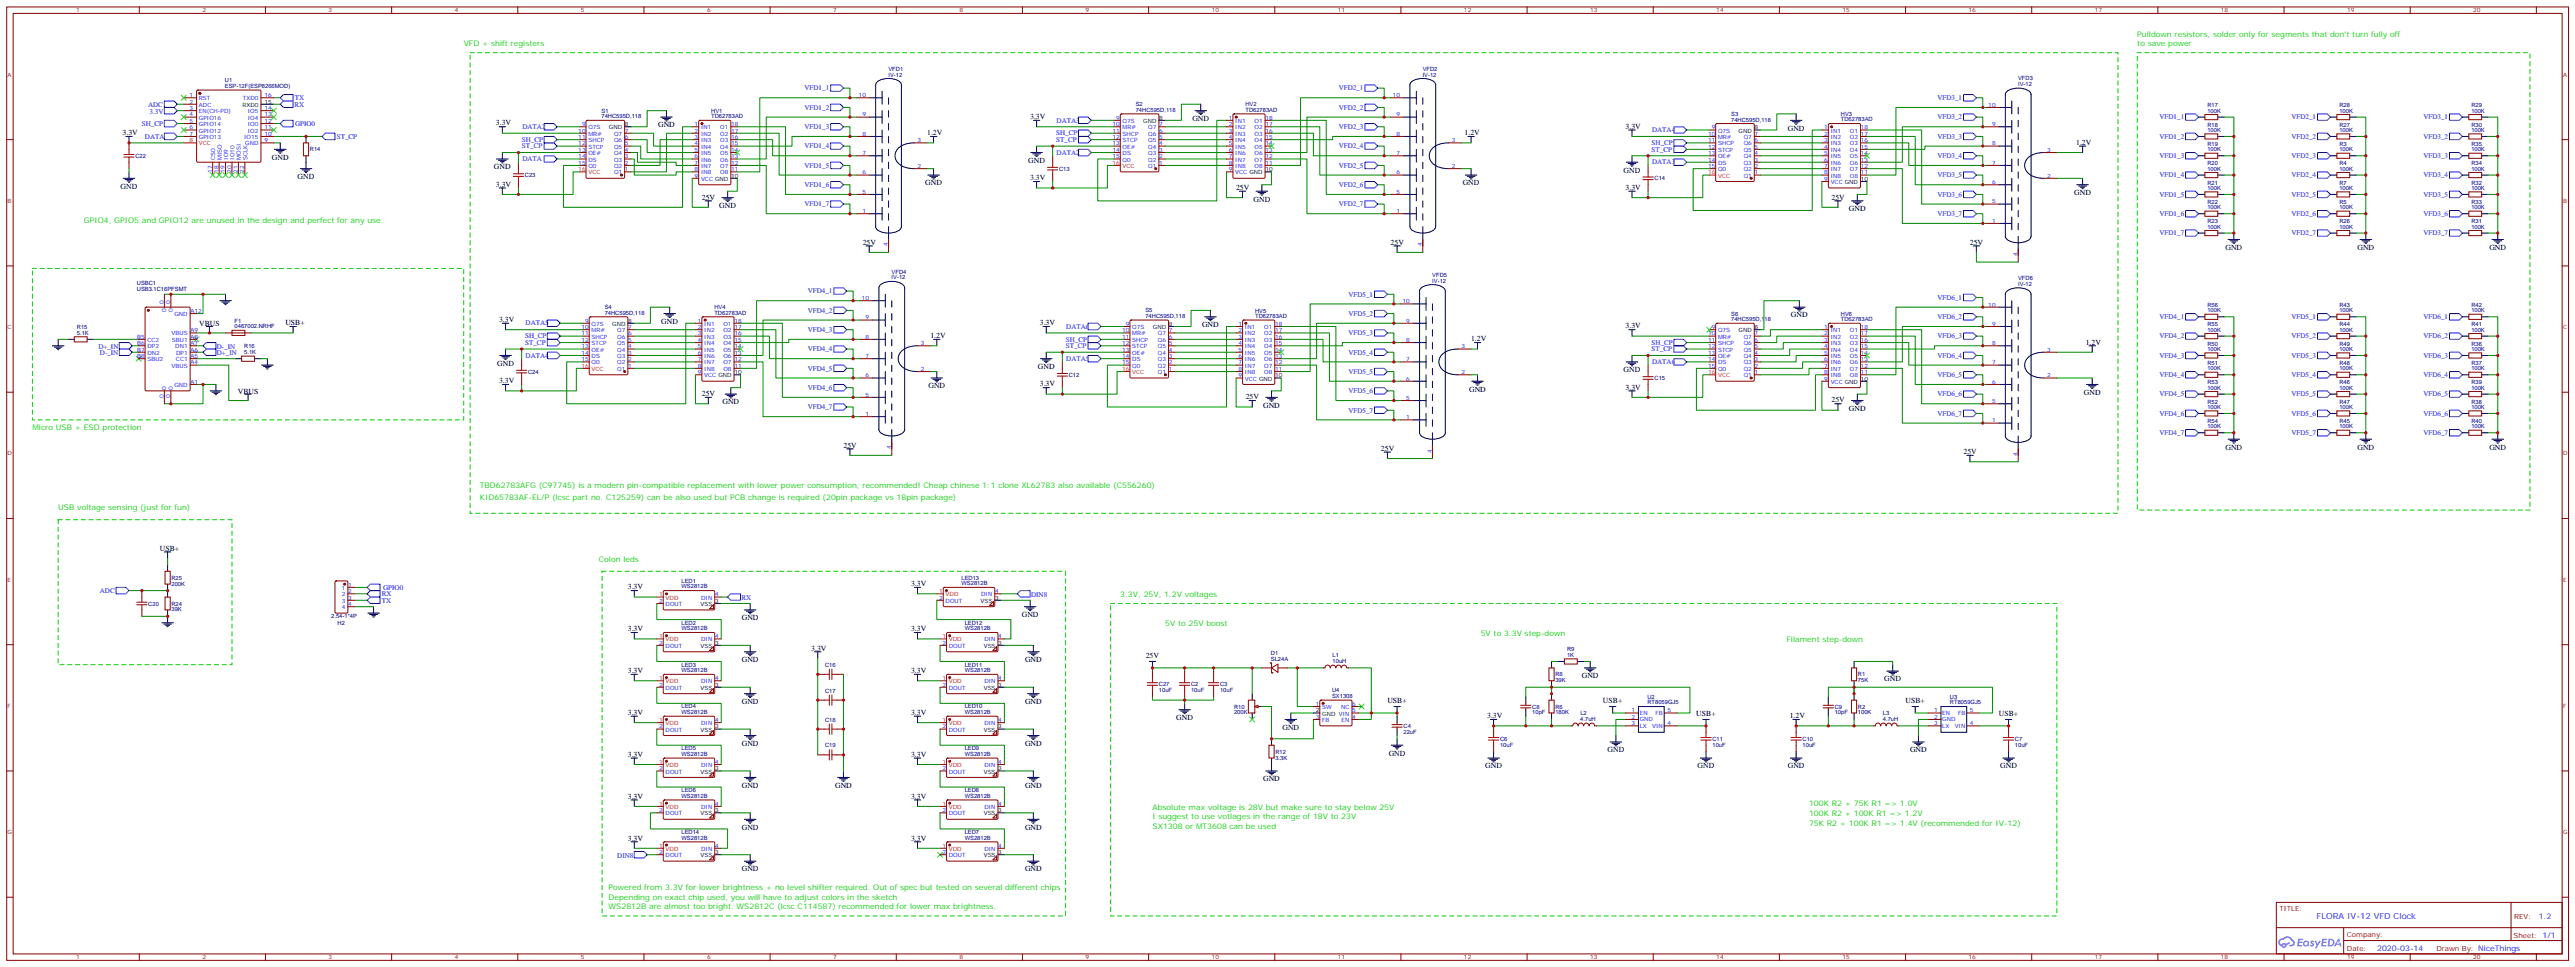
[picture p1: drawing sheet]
<svg xmlns="http://www.w3.org/2000/svg" width="1411mm" height="530mm" viewBox="0 0 1411 530" stroke-linecap="round" stroke-linejoin="round" font-family="sans-serif">
<defs><g id="words">
<text font-size="4.6" fill="#00f" x="1270" y="503">FLORA IV-12 VFD Clock</text>
<g font-size="4.2" fill="#0c0">
<text x="1171" y="20">Pulldown resistors, solder only for segments that don't turn fully off</text>
<text x="254" y="25">VFD + shift registers</text>
<text x="1171" y="25">to save power</text>
<text x="46" y="122">GPIO4, GPIO5 and GPIO12 are unused in the design and perfect for any use.</text>
<text x="18" y="235">Micro USB + ESD protection</text>
<text x="263" y="267">TBD62783AFG (C97745) is a modern pin-compatible replacement with lower power consumption, recommended! Cheap chinese 1:1 clone XL62783 also available (C556260)</text>
<text x="263" y="274">KID65783AF-EL/P (lcsc part no. C125259) can be also used but PCB change is required (20pin package vs 18pin package)</text>
<text x="32" y="279">USB voltage sensing (just for fun)</text>
<text x="328" y="308">Colon leds</text>
<text x="614" y="327">3.3V, 25V, 1.2V voltages</text>
<text x="639" y="343">5V to 25V boost</text>
<text x="812" y="348">5V to 3.3V step-down</text>
<text x="979" y="352">Filament step-down</text>
<text x="632" y="443">Absolute max voltage is 28V but make sure to stay below 25V</text>
<text x="991" y="442">100K R2 + 75K R1 =&gt; 1.0V</text>
<text x="632" y="449">I suggest to use votlages in the range of 18V to 23V</text>
<text x="991" y="447">100K R2 + 100K R1 =&gt; 1.2V</text>
<text x="632" y="454">SX1308 or MT3608 can be used</text>
<text x="991" y="452">75K R2 + 100K R1 =&gt; 1.4V (recommended for IV-12)</text>
<text x="334" y="487">Powered from 3.3V for lower brightness + no level shifter required. Out of spec but tested on several different chips</text>
<text x="334" y="493">Depending on exact chip used, you will have to adjust colors in the sketch</text>
<text x="334" y="498">WS2812B are almost too bright. WS2812C (lcsc C114587) recommended for lower max brightness.</text>
</g>
<g font-size="4.2">
<text x="565" y="65">3.3V</text>
<text x="272" y="69">3.3V</text>
<text x="361" y="70">GND</text>
<text x="653" y="66">GND</text>
<text x="891" y="70">3.3V</text>
<text x="980" y="72">GND</text>
<text x="67" y="74">3.3V</text>
<text x="508" y="74">1.2V</text>
<text x="803" y="74">1.2V</text>
<text x="1138" y="79">1.2V</text>
<text x="149" y="87">GND</text>
<text x="564" y="89">GND</text>
<text x="271" y="93">GND</text>
<text x="890" y="94">GND</text>
<text x="163" y="98">GND</text>
<text x="507" y="102">GND</text>
<text x="565" y="99">3.3V</text>
<text x="802" y="102">GND</text>
<text x="66" y="103">GND</text>
<text x="272" y="102">3.3V</text>
<text x="677" y="104">25V</text>
<text x="891" y="104">3.3V</text>
<text x="1137" y="107">GND</text>
<text x="385" y="109">25V</text>
<text x="394" y="114">GND</text>
<text x="687" y="110">GND</text>
<text x="1004" y="109">25V</text>
<text x="1013" y="116">GND</text>
<text x="473" y="134">25V</text>
<text x="762" y="134">25V</text>
<text x="1080" y="134">25V</text>
<text x="1220" y="137">GND</text>
<text x="1292" y="137">GND</text>
<text x="1364" y="137">GND</text>
<text x="982" y="174">GND</text>
<text x="109" y="178">VBUS</text>
<text x="156" y="178">USB+</text>
<text x="274" y="176">3.3V</text>
<text x="362" y="177">GND</text>
<text x="570" y="178">3.3V</text>
<text x="659" y="179">GND</text>
<text x="891" y="180">3.3V</text>
<text x="510" y="185">1.2V</text>
<text x="806" y="187">1.2V</text>
<text x="1143" y="189">1.2V</text>
<text x="272" y="200">GND</text>
<text x="569" y="202">GND</text>
<text x="890" y="204">GND</text>
<text x="274" y="210">3.3V</text>
<text x="130" y="216">VBUS</text>
<text x="509" y="213">GND</text>
<text x="570" y="212">3.3V</text>
<text x="805" y="214">GND</text>
<text x="891" y="213">3.3V</text>
<text x="385" y="217">25V</text>
<text x="396" y="221">GND</text>
<text x="683" y="219">25V</text>
<text x="1004" y="220">25V</text>
<text x="1142" y="216">GND</text>
<text x="692" y="223">GND</text>
<text x="1013" y="225">GND</text>
<text x="462" y="245">25V</text>
<text x="757" y="247">25V</text>
<text x="1076" y="249">25V</text>
<text x="1220" y="246">GND</text>
<text x="1292" y="246">GND</text>
<text x="1364" y="246">GND</text>
<text x="88" y="302">USB+</text>
<text x="344" y="323">3.3V</text>
<text x="499" y="321">3.3V</text>
<text x="407" y="340">GND</text>
<text x="560" y="338">GND</text>
<text x="344" y="346">3.3V</text>
<text x="499" y="346">3.3V</text>
<text x="445" y="356">3.3V</text>
<text x="407" y="363">GND</text>
<text x="562" y="363">GND</text>
<text x="628" y="360">25V</text>
<text x="344" y="369">3.3V</text>
<text x="499" y="369">3.3V</text>
<text x="867" y="371">GND</text>
<text x="1033" y="373">GND</text>
<text x="407" y="386">GND</text>
<text x="562" y="386">GND</text>
<text x="760" y="385">USB+</text>
<text x="879" y="385">USB+</text>
<text x="1044" y="385">USB+</text>
<text x="344" y="392">3.3V</text>
<text x="499" y="392">3.3V</text>
<text x="645" y="394">GND</text>
<text x="815" y="393">3.3V</text>
<text x="930" y="392">USB+</text>
<text x="981" y="393">1.2V</text>
<text x="1095" y="392">USB+</text>
<text x="703" y="400">GND</text>
<text x="407" y="408">GND</text>
<text x="562" y="408">GND</text>
<text x="761" y="414">GND</text>
<text x="881" y="412">GND</text>
<text x="1047" y="412">GND</text>
<text x="344" y="414">3.3V</text>
<text x="499" y="414">3.3V</text>
<text x="814" y="421">GND</text>
<text x="930" y="421">GND</text>
<text x="980" y="421">GND</text>
<text x="1096" y="421">GND</text>
<text x="407" y="431">GND</text>
<text x="458" y="431">GND</text>
<text x="562" y="431">GND</text>
<text x="692" y="428">GND</text>
<text x="344" y="437">3.3V</text>
<text x="499" y="437">3.3V</text>
<text x="407" y="454">GND</text>
<text x="562" y="454">GND</text>
<text x="344" y="460">3.3V</text>
<text x="499" y="460">3.3V</text>
<text x="407" y="477">GND</text>
<text x="562" y="477">GND</text>
</g>
<g font-size="4.2" fill="#00f">
<text x="1391" y="503">1.2</text>
<text x="1303" y="521">2020-03-14</text>
</g>
<g font-size="3.9" fill="#00f">
<text x="441" y="50">VFD1_1</text>
<text x="734" y="50">VFD2_1</text>
<text x="81" y="58">ADC</text>
<text x="161" y="58">RX</text>
<text x="162" y="55">TX</text>
<text x="1062" y="55">VFD3_1</text>
<text x="82" y="62">3.3V</text>
<text x="441" y="60">VFD1_2</text>
<text x="734" y="60">VFD2_2</text>
<text x="1062" y="65">VFD3_2</text>
<text x="1183" y="65">VFD1_1</text>
<text x="1256" y="65">VFD2_1</text>
<text x="1328" y="65">VFD3_1</text>
<text x="78" y="69">SH_CP</text>
<text x="162" y="69">GPIO0</text>
<text x="286" y="71">DATA2</text>
<text x="441" y="71">VFD1_3</text>
<text x="579" y="67">DATA3</text>
<text x="734" y="71">VFD2_3</text>
<text x="79" y="76">DATA</text>
<text x="185" y="76">ST_CP</text>
<text x="286" y="78">SH_CP</text>
<text x="579" y="78">ST_CP</text>
<text x="579" y="74">SH_CP</text>
<text x="905" y="72">DATA4</text>
<text x="1062" y="76">VFD3_3</text>
<text x="1183" y="76">VFD1_2</text>
<text x="1256" y="76">VFD2_2</text>
<text x="1328" y="76">VFD3_2</text>
<text x="286" y="81">ST_CP</text>
<text x="441" y="81">VFD1_4</text>
<text x="734" y="81">VFD2_4</text>
<text x="905" y="83">ST_CP</text>
<text x="905" y="79">SH_CP</text>
<text x="286" y="88">DATA</text>
<text x="579" y="85">DATA2</text>
<text x="1062" y="87">VFD3_4</text>
<text x="1183" y="87">VFD1_3</text>
<text x="1256" y="87">VFD2_3</text>
<text x="1328" y="87">VFD3_3</text>
<text x="441" y="92">VFD1_5</text>
<text x="734" y="92">VFD2_5</text>
<text x="905" y="90">DATA3</text>
<text x="1062" y="97">VFD3_5</text>
<text x="1183" y="97">VFD1_4</text>
<text x="1256" y="97">VFD2_4</text>
<text x="1328" y="97">VFD3_4</text>
<text x="441" y="102">VFD1_6</text>
<text x="734" y="102">VFD2_6</text>
<text x="1062" y="108">VFD3_6</text>
<text x="1183" y="108">VFD1_5</text>
<text x="1256" y="108">VFD2_5</text>
<text x="1328" y="108">VFD3_5</text>
<text x="441" y="113">VFD1_7</text>
<text x="734" y="113">VFD2_7</text>
<text x="1062" y="118">VFD3_7</text>
<text x="1183" y="118">VFD1_6</text>
<text x="1256" y="118">VFD2_6</text>
<text x="1328" y="118">VFD3_6</text>
<text x="1183" y="129">VFD1_7</text>
<text x="1256" y="129">VFD2_7</text>
<text x="1328" y="129">VFD3_7</text>
<text x="443" y="161">VFD4_1</text>
<text x="739" y="162">VFD5_1</text>
<text x="1062" y="164">VFD6_1</text>
<text x="443" y="171">VFD4_2</text>
<text x="739" y="173">VFD5_2</text>
<text x="288" y="178">DATA5</text>
<text x="584" y="180">DATA6</text>
<text x="1062" y="175">VFD6_2</text>
<text x="1183" y="175">VFD4_1</text>
<text x="1256" y="175">VFD5_1</text>
<text x="1328" y="175">VFD6_1</text>
<text x="288" y="185">SH_CP</text>
<text x="443" y="182">VFD4_3</text>
<text x="739" y="184">VFD5_3</text>
<text x="1062" y="185">VFD6_3</text>
<text x="1183" y="185">VFD4_2</text>
<text x="1256" y="185">VFD5_2</text>
<text x="1328" y="185">VFD6_2</text>
<text x="54" y="191">D+_IN</text>
<text x="119" y="191">D-_IN</text>
<text x="288" y="189">ST_CP</text>
<text x="584" y="191">ST_CP</text>
<text x="584" y="187">SH_CP</text>
<text x="905" y="189">SH_CP</text>
<text x="55" y="195">D-_IN</text>
<text x="119" y="195">D+_IN</text>
<text x="288" y="196">DATA4</text>
<text x="443" y="192">VFD4_4</text>
<text x="584" y="198">DATA5</text>
<text x="739" y="194">VFD5_4</text>
<text x="905" y="192">ST_CP</text>
<text x="1062" y="196">VFD6_4</text>
<text x="1183" y="196">VFD4_3</text>
<text x="1256" y="196">VFD5_3</text>
<text x="1328" y="196">VFD6_3</text>
<text x="443" y="203">VFD4_5</text>
<text x="905" y="199">DATA6</text>
<text x="739" y="205">VFD5_5</text>
<text x="1062" y="207">VFD6_5</text>
<text x="1183" y="207">VFD4_4</text>
<text x="1256" y="207">VFD5_4</text>
<text x="1328" y="207">VFD6_4</text>
<text x="443" y="214">VFD4_6</text>
<text x="739" y="215">VFD5_6</text>
<text x="1062" y="217">VFD6_6</text>
<text x="1183" y="217">VFD4_5</text>
<text x="1256" y="217">VFD5_5</text>
<text x="1328" y="217">VFD6_5</text>
<text x="443" y="224">VFD4_7</text>
<text x="739" y="226">VFD5_7</text>
<text x="1062" y="228">VFD6_7</text>
<text x="1183" y="228">VFD4_6</text>
<text x="1256" y="228">VFD5_6</text>
<text x="1328" y="228">VFD6_6</text>
<text x="1183" y="238">VFD4_7</text>
<text x="1256" y="238">VFD5_7</text>
<text x="1328" y="238">VFD6_7</text>
<text x="210" y="323">GPIO0</text>
<text x="55" y="325">ADC</text>
<text x="209" y="326">RX</text>
<text x="209" y="330">TX</text>
<text x="406" y="329">RX</text>
<text x="565" y="327">DIN8</text>
<text x="338" y="470">DIN8</text>
</g>
<g font-size="3.9" fill="#800">
<text x="1249" y="499">TITLE:</text>
<text x="1378" y="503">REV:</text>
<text x="1286" y="513">Company:</text>
<text x="1378" y="514">Sheet: 1/1</text>
<text x="1286" y="521">Date:</text>
<text x="1335" y="521">Drawn By: NiceThings</text>
</g>
<g font-size="3.2" fill="#800">
<text x="42" y="7">1</text>
<text x="111" y="7">2</text>
<text x="180" y="7">3</text>
<text x="249" y="7">4</text>
<text x="318" y="7">5</text>
<text x="387" y="7">6</text>
<text x="457" y="7">7</text>
<text x="526" y="7">8</text>
<text x="595" y="7">9</text>
<text x="664" y="7">10</text>
<text x="733" y="7">11</text>
<text x="802" y="7">12</text>
<text x="872" y="7">13</text>
<text x="941" y="7">14</text>
<text x="1010" y="7">15</text>
<text x="1079" y="7">16</text>
<text x="1148" y="7">17</text>
<text x="1217" y="7">18</text>
<text x="1286" y="7">19</text>
<text x="1356" y="7">20</text>
<text x="4" y="42">A</text>
<text x="1405" y="42">A</text>
<text x="4" y="111">B</text>
<text x="1405" y="111">B</text>
<text x="4" y="180">C</text>
<text x="1405" y="180">C</text>
<text x="4" y="249">D</text>
<text x="1405" y="249">D</text>
<text x="4" y="318">E</text>
<text x="1405" y="318">E</text>
<text x="4" y="388">F</text>
<text x="1405" y="388">F</text>
<text x="4" y="457">G</text>
<text x="1405" y="457">G</text>
<text x="42" y="525">1</text>
<text x="111" y="525">2</text>
<text x="180" y="525">3</text>
<text x="249" y="525">4</text>
<text x="318" y="525">5</text>
<text x="387" y="525">6</text>
<text x="457" y="525">7</text>
<text x="526" y="525">8</text>
<text x="595" y="525">9</text>
<text x="664" y="525">10</text>
<text x="733" y="525">11</text>
<text x="802" y="525">12</text>
<text x="872" y="525">13</text>
<text x="941" y="525">14</text>
<text x="1010" y="525">15</text>
<text x="1079" y="525">16</text>
<text x="1148" y="525">17</text>
<text x="1217" y="525">18</text>
<text x="1286" y="525">19</text>
<text x="1356" y="525">20</text>
</g>
<g font-size="3.2" fill="#000080">
<text x="487" y="42">IV-12</text>
<text x="487" y="39">VFD1</text>
<text x="780" y="42">IV-12</text>
<text x="780" y="39">VFD2</text>
<text x="123" y="45">U1</text>
<text x="1106" y="47">IV-12</text>
<text x="1106" y="44">VFD3</text>
<text x="123" y="48">ESP-12F(ESP8266MOD)</text>
<text x="622" y="58">S2</text>
<text x="683" y="58">HV2</text>
<text x="1210" y="59">R17</text>
<text x="1282" y="59">R28</text>
<text x="1354" y="59">R29</text>
<text x="330" y="65">74HC595D,118</text>
<text x="330" y="62">S1</text>
<text x="390" y="65">TD62783AD</text>
<text x="390" y="62">HV1</text>
<text x="622" y="61">74HC595D,118</text>
<text x="683" y="61">TD62783AD</text>
<text x="949" y="63">S3</text>
<text x="1009" y="64">HV3</text>
<text x="1210" y="62">100K</text>
<text x="1282" y="62">100K</text>
<text x="1354" y="62">100K</text>
<text x="949" y="67">74HC595D,118</text>
<text x="1009" y="66">TD62783AD</text>
<text x="1210" y="69">R18</text>
<text x="1282" y="69">R27</text>
<text x="1354" y="69">R30</text>
<text x="1210" y="72">100K</text>
<text x="1282" y="72">100K</text>
<text x="1354" y="72">100K</text>
<text x="170" y="83">R14</text>
<text x="1210" y="83">100K</text>
<text x="1210" y="80">R19</text>
<text x="1282" y="83">100K</text>
<text x="1282" y="80">R3</text>
<text x="1354" y="83">100K</text>
<text x="1354" y="80">R35</text>
<text x="74" y="86">C22</text>
<text x="580" y="94">C13</text>
<text x="1210" y="93">100K</text>
<text x="1210" y="90">R20</text>
<text x="1282" y="93">100K</text>
<text x="1282" y="90">R4</text>
<text x="1354" y="93">100K</text>
<text x="1354" y="90">R34</text>
<text x="288" y="97">C23</text>
<text x="907" y="99">C14</text>
<text x="1210" y="101">R21</text>
<text x="1282" y="101">R7</text>
<text x="1354" y="101">R32</text>
<text x="1210" y="104">100K</text>
<text x="1282" y="104">100K</text>
<text x="1354" y="104">100K</text>
<text x="1210" y="112">R22</text>
<text x="1282" y="112">R5</text>
<text x="1354" y="112">R33</text>
<text x="1210" y="115">100K</text>
<text x="1282" y="115">100K</text>
<text x="1354" y="115">100K</text>
<text x="1210" y="125">100K</text>
<text x="1210" y="122">R23</text>
<text x="1282" y="125">100K</text>
<text x="1282" y="122">R26</text>
<text x="1354" y="125">100K</text>
<text x="1354" y="122">R31</text>
<text x="489" y="150">VFD4</text>
<text x="489" y="153">IV-12</text>
<text x="785" y="155">IV-12</text>
<text x="785" y="152">VFD5</text>
<text x="1106" y="153">VFD6</text>
<text x="75" y="159">USB3.1C16PFSMT</text>
<text x="75" y="156">USBC1</text>
<text x="1106" y="157">IV-12</text>
<text x="331" y="172">74HC595D,118</text>
<text x="331" y="169">S4</text>
<text x="392" y="172">TD62783AD</text>
<text x="392" y="169">HV4</text>
<text x="628" y="171">S5</text>
<text x="688" y="171">HV5</text>
<text x="949" y="173">S6</text>
<text x="1009" y="173">HV6</text>
<text x="1210" y="171">100K</text>
<text x="1210" y="168">R56</text>
<text x="1282" y="171">100K</text>
<text x="1282" y="168">R43</text>
<text x="1354" y="171">100K</text>
<text x="1354" y="168">R42</text>
<text x="129" y="180">0467002.NRHF</text>
<text x="129" y="177">F1</text>
<text x="628" y="174">74HC595D,118</text>
<text x="688" y="174">TD62783AD</text>
<text x="949" y="176">74HC595D,118</text>
<text x="1009" y="176">TD62783AD</text>
<text x="1210" y="179">R55</text>
<text x="1282" y="179">R44</text>
<text x="1354" y="179">R41</text>
<text x="42" y="183">5.1K</text>
<text x="42" y="180">R15</text>
<text x="1210" y="182">100K</text>
<text x="1282" y="182">100K</text>
<text x="1354" y="182">100K</text>
<text x="134" y="191">R16</text>
<text x="1210" y="189">R50</text>
<text x="1282" y="189">R49</text>
<text x="1354" y="189">R36</text>
<text x="134" y="194">5.1K</text>
<text x="1210" y="192">100K</text>
<text x="1282" y="192">100K</text>
<text x="1354" y="192">100K</text>
<text x="1210" y="203">100K</text>
<text x="1210" y="200">R51</text>
<text x="1282" y="203">100K</text>
<text x="1282" y="200">R48</text>
<text x="1354" y="203">100K</text>
<text x="1354" y="200">R37</text>
<text x="289" y="205">C24</text>
<text x="586" y="206">C12</text>
<text x="907" y="208">C15</text>
<text x="1210" y="213">100K</text>
<text x="1210" y="210">R53</text>
<text x="1282" y="213">100K</text>
<text x="1282" y="210">R46</text>
<text x="1354" y="213">100K</text>
<text x="1354" y="210">R39</text>
<text x="1210" y="221">R52</text>
<text x="1282" y="221">R47</text>
<text x="1354" y="221">R38</text>
<text x="1210" y="224">100K</text>
<text x="1282" y="224">100K</text>
<text x="1354" y="224">100K</text>
<text x="1210" y="232">R54</text>
<text x="1282" y="232">R45</text>
<text x="1354" y="232">R40</text>
<text x="1210" y="235">100K</text>
<text x="1282" y="235">100K</text>
<text x="1354" y="235">100K</text>
<text x="94" y="318">R25</text>
<text x="527" y="317">LED13</text>
<text x="94" y="321">200K</text>
<text x="373" y="322">WS2812B</text>
<text x="373" y="319">LED1</text>
<text x="527" y="321">WS2812B</text>
<text x="81" y="332">C20</text>
<text x="94" y="335">39K</text>
<text x="94" y="332">R24</text>
<text x="182" y="339">2.54-1*4P</text>
<text x="185" y="342">H2</text>
<text x="373" y="345">WS2812B</text>
<text x="373" y="342">LED2</text>
<text x="529" y="345">WS2812B</text>
<text x="529" y="342">LED12</text>
<text x="697" y="359">D1</text>
<text x="730" y="360">L1</text>
<text x="859" y="360">1K</text>
<text x="859" y="357">R9</text>
<text x="373" y="365">LED3</text>
<text x="452" y="365">C16</text>
<text x="529" y="365">LED11</text>
<text x="697" y="362">SL24A</text>
<text x="730" y="363">10uH</text>
<text x="373" y="368">WS2812B</text>
<text x="529" y="368">WS2812B</text>
<text x="852" y="370">R8</text>
<text x="1018" y="370">R1</text>
<text x="635" y="376">C27</text>
<text x="653" y="376">C2</text>
<text x="669" y="376">C3</text>
<text x="852" y="374">39K</text>
<text x="1018" y="374">75K</text>
<text x="452" y="379">C17</text>
<text x="635" y="379">10uF</text>
<text x="653" y="379">10uF</text>
<text x="669" y="379">10uF</text>
<text x="730" y="382">SX1308</text>
<text x="730" y="379">U4</text>
<text x="903" y="383">U2</text>
<text x="1069" y="383">U3</text>
<text x="373" y="388">LED4</text>
<text x="529" y="388">LED10</text>
<text x="676" y="388">R10</text>
<text x="840" y="388">C8</text>
<text x="852" y="388">R6</text>
<text x="903" y="386">RT8059GJ5</text>
<text x="1006" y="388">C9</text>
<text x="1018" y="388">R2</text>
<text x="1069" y="386">RT8059GJ5</text>
<text x="373" y="391">WS2812B</text>
<text x="452" y="395">C18</text>
<text x="529" y="391">WS2812B</text>
<text x="676" y="391">200K</text>
<text x="840" y="391">10pF</text>
<text x="852" y="391">180K</text>
<text x="866" y="395">4.7uH</text>
<text x="866" y="392">L2</text>
<text x="1006" y="391">10pF</text>
<text x="1018" y="391">100K</text>
<text x="1032" y="395">4.7uH</text>
<text x="1032" y="392">L3</text>
<text x="769" y="402">22uF</text>
<text x="769" y="399">C4</text>
<text x="822" y="406">C6</text>
<text x="939" y="406">C11</text>
<text x="988" y="406">C10</text>
<text x="1104" y="406">C7</text>
<text x="373" y="414">WS2812B</text>
<text x="373" y="411">LED5</text>
<text x="452" y="409">C19</text>
<text x="529" y="414">WS2812B</text>
<text x="529" y="411">LED9</text>
<text x="699" y="413">R12</text>
<text x="822" y="409">10uF</text>
<text x="939" y="409">10uF</text>
<text x="988" y="409">10uF</text>
<text x="1104" y="409">10uF</text>
<text x="699" y="416">3.3K</text>
<text x="373" y="437">WS2812B</text>
<text x="373" y="434">LED6</text>
<text x="529" y="437">WS2812B</text>
<text x="529" y="434">LED8</text>
<text x="373" y="460">WS2812B</text>
<text x="373" y="457">LED14</text>
<text x="529" y="460">WS2812B</text>
<text x="529" y="457">LED7</text>
</g>
<g font-size="3.2" fill="#00f">
<text x="104" y="53">1</text>
<text x="145" y="53">16</text>
<text x="471" y="53">10</text>
<text x="763" y="53">10</text>
<text x="104" y="57">2</text>
<text x="109" y="55">RST</text>
<text x="109" y="58">ADC</text>
<text x="133" y="55">TXD0</text>
<text x="1090" y="58">10</text>
<text x="104" y="60">3</text>
<text x="104" y="64">4</text>
<text x="109" y="62">EN(CH-PD)</text>
<text x="109" y="66">GPIO16</text>
<text x="136" y="66">IO4</text>
<text x="136" y="62">IO5</text>
<text x="145" y="64">13</text>
<text x="145" y="60">14</text>
<text x="473" y="64">9</text>
<text x="612" y="66">9</text>
<text x="674" y="66">1</text>
<text x="694" y="66">18</text>
<text x="765" y="64">9</text>
<text x="104" y="67">5</text>
<text x="104" y="71">6</text>
<text x="109" y="69">GPIO14</text>
<text x="136" y="69">IO0</text>
<text x="145" y="71">11</text>
<text x="145" y="67">12</text>
<text x="319" y="69">9</text>
<text x="322" y="71">Q7S</text>
<text x="381" y="69">1</text>
<text x="384" y="71">IN1</text>
<text x="395" y="71">O1</text>
<text x="401" y="69">18</text>
<text x="610" y="69">10</text>
<text x="615" y="67">Q7S</text>
<text x="615" y="71">MR#</text>
<text x="629" y="71">Q7</text>
<text x="635" y="69">7</text>
<text x="674" y="69">2</text>
<text x="677" y="67">IN1</text>
<text x="677" y="71">IN2</text>
<text x="688" y="71">O2</text>
<text x="688" y="67">O1</text>
<text x="694" y="69">17</text>
<text x="938" y="71">9</text>
<text x="1000" y="71">1</text>
<text x="1020" y="71">18</text>
<text x="1092" y="69">9</text>
<text x="104" y="74">7</text>
<text x="109" y="73">GPIO12</text>
<text x="109" y="76">GPIO13</text>
<text x="134" y="76">IO15</text>
<text x="136" y="73">IO2</text>
<text x="145" y="78">9</text>
<text x="145" y="74">10</text>
<text x="317" y="73">10</text>
<text x="317" y="76">11</text>
<text x="322" y="74">MR#</text>
<text x="322" y="78">SHCP</text>
<text x="337" y="78">Q6</text>
<text x="337" y="74">Q7</text>
<text x="343" y="76">6</text>
<text x="343" y="73">7</text>
<text x="381" y="73">2</text>
<text x="381" y="76">3</text>
<text x="384" y="74">IN2</text>
<text x="384" y="78">IN3</text>
<text x="395" y="78">O3</text>
<text x="395" y="74">O2</text>
<text x="401" y="76">16</text>
<text x="401" y="73">17</text>
<text x="473" y="74">8</text>
<text x="503" y="78">3</text>
<text x="610" y="73">11</text>
<text x="610" y="76">12</text>
<text x="615" y="74">SHCP</text>
<text x="615" y="78">STCP</text>
<text x="629" y="78">Q5</text>
<text x="629" y="74">Q6</text>
<text x="635" y="76">5</text>
<text x="635" y="73">6</text>
<text x="674" y="73">3</text>
<text x="674" y="76">4</text>
<text x="677" y="74">IN3</text>
<text x="677" y="78">IN4</text>
<text x="688" y="78">O4</text>
<text x="688" y="74">O3</text>
<text x="694" y="76">15</text>
<text x="694" y="73">16</text>
<text x="765" y="74">8</text>
<text x="796" y="78">3</text>
<text x="936" y="74">10</text>
<text x="936" y="78">11</text>
<text x="942" y="73">Q7S</text>
<text x="942" y="76">MR#</text>
<text x="956" y="76">Q7</text>
<text x="962" y="78">6</text>
<text x="962" y="74">7</text>
<text x="1000" y="74">2</text>
<text x="1000" y="78">3</text>
<text x="1003" y="73">IN1</text>
<text x="1003" y="76">IN2</text>
<text x="1014" y="76">O2</text>
<text x="1014" y="73">O1</text>
<text x="1020" y="78">16</text>
<text x="1020" y="74">17</text>
<text x="134" y="80">GND</text>
<text x="317" y="80">12</text>
<text x="317" y="83">13</text>
<text x="322" y="81">STCP</text>
<text x="337" y="81">Q5</text>
<text x="343" y="83">4</text>
<text x="343" y="80">5</text>
<text x="381" y="80">4</text>
<text x="381" y="83">5</text>
<text x="384" y="81">IN4</text>
<text x="395" y="81">O4</text>
<text x="401" y="83">14</text>
<text x="401" y="80">15</text>
<text x="610" y="80">13</text>
<text x="610" y="83">14</text>
<text x="615" y="81">OE#</text>
<text x="629" y="81">Q4</text>
<text x="635" y="83">3</text>
<text x="635" y="80">4</text>
<text x="674" y="80">5</text>
<text x="674" y="83">6</text>
<text x="677" y="81">IN5</text>
<text x="688" y="81">O5</text>
<text x="694" y="83">13</text>
<text x="694" y="80">14</text>
<text x="936" y="81">12</text>
<text x="942" y="80">SHCP</text>
<text x="942" y="83">STCP</text>
<text x="956" y="83">Q5</text>
<text x="956" y="80">Q6</text>
<text x="962" y="81">5</text>
<text x="1000" y="81">4</text>
<text x="1003" y="80">IN3</text>
<text x="1003" y="83">IN4</text>
<text x="1014" y="83">O4</text>
<text x="1014" y="80">O3</text>
<text x="1020" y="81">15</text>
<text x="1092" y="80">8</text>
<text x="1122" y="83">3</text>
<text x="118" y="88" transform="rotate(-90 118 88)">CS0</text>
<text x="121" y="88" transform="rotate(-90 121 88)">MISO</text>
<text x="125" y="88" transform="rotate(-90 125 88)">IO9</text>
<text x="129" y="88" transform="rotate(-90 129 88)">IO10</text>
<text x="132" y="88" transform="rotate(-90 132 88)">MOSI</text>
<text x="136" y="88" transform="rotate(-90 136 88)">SCLK</text>
<text x="317" y="87">14</text>
<text x="322" y="85">OE#</text>
<text x="322" y="88">DS</text>
<text x="337" y="88">Q3</text>
<text x="337" y="85">Q4</text>
<text x="343" y="87">3</text>
<text x="381" y="87">6</text>
<text x="384" y="85">IN5</text>
<text x="384" y="88">IN6</text>
<text x="395" y="88">O6</text>
<text x="395" y="85">O5</text>
<text x="401" y="87">13</text>
<text x="473" y="85">7</text>
<text x="610" y="87">15</text>
<text x="615" y="85">DS</text>
<text x="615" y="88">Q0</text>
<text x="629" y="88">Q2</text>
<text x="629" y="85">Q3</text>
<text x="635" y="87">2</text>
<text x="674" y="87">7</text>
<text x="677" y="85">IN6</text>
<text x="677" y="88">IN7</text>
<text x="688" y="88">O7</text>
<text x="688" y="85">O6</text>
<text x="694" y="87">12</text>
<text x="765" y="85">7</text>
<text x="936" y="85">13</text>
<text x="936" y="88">14</text>
<text x="942" y="87">OE#</text>
<text x="956" y="87">Q4</text>
<text x="962" y="88">3</text>
<text x="962" y="85">4</text>
<text x="1000" y="85">5</text>
<text x="1000" y="88">6</text>
<text x="1003" y="87">IN5</text>
<text x="1014" y="87">O5</text>
<text x="1020" y="88">13</text>
<text x="1020" y="85">14</text>
<text x="116" y="95" transform="rotate(-90 116 95)">17</text>
<text x="120" y="95" transform="rotate(-90 120 95)">18</text>
<text x="123" y="95" transform="rotate(-90 123 95)">19</text>
<text x="127" y="95" transform="rotate(-90 127 95)">20</text>
<text x="130" y="95" transform="rotate(-90 130 95)">21</text>
<text x="134" y="95" transform="rotate(-90 134 95)">22</text>
<text x="317" y="90">15</text>
<text x="322" y="92">Q0</text>
<text x="337" y="96">Q1</text>
<text x="337" y="92">Q2</text>
<text x="343" y="94">1</text>
<text x="343" y="90">2</text>
<text x="381" y="90">7</text>
<text x="381" y="94">8</text>
<text x="384" y="92">IN7</text>
<text x="384" y="96">IN8</text>
<text x="395" y="96">O8</text>
<text x="395" y="92">O7</text>
<text x="401" y="94">11</text>
<text x="401" y="90">12</text>
<text x="473" y="96">6</text>
<text x="503" y="92">2</text>
<text x="629" y="92">Q1</text>
<text x="635" y="90">1</text>
<text x="674" y="90">8</text>
<text x="674" y="94">9</text>
<text x="677" y="92">IN8</text>
<text x="677" y="96">VCC GND</text>
<text x="688" y="92">O8</text>
<text x="694" y="90">11</text>
<text x="765" y="96">6</text>
<text x="796" y="92">2</text>
<text x="936" y="92">15</text>
<text x="942" y="90">DS</text>
<text x="942" y="94">Q0</text>
<text x="956" y="94">Q2</text>
<text x="956" y="90">Q3</text>
<text x="962" y="96">1</text>
<text x="962" y="92">2</text>
<text x="1000" y="92">7</text>
<text x="1000" y="96">8</text>
<text x="1003" y="90">IN6</text>
<text x="1003" y="94">IN7</text>
<text x="1014" y="94">O7</text>
<text x="1014" y="90">O6</text>
<text x="1020" y="96">11</text>
<text x="1020" y="92">12</text>
<text x="1092" y="90">7</text>
<text x="381" y="97">9</text>
<text x="384" y="99">VCC GND</text>
<text x="956" y="97">Q1</text>
<text x="1000" y="99">9</text>
<text x="1003" y="97">IN8</text>
<text x="1003" y="101">VCC GND</text>
<text x="1014" y="97">O8</text>
<text x="1092" y="101">6</text>
<text x="1122" y="97">2</text>
<text x="473" y="106">5</text>
<text x="765" y="106">5</text>
<text x="1092" y="111">5</text>
<text x="473" y="117">1</text>
<text x="765" y="117">1</text>
<text x="1092" y="122">1</text>
<text x="487" y="135" transform="rotate(-90 487 135)">4</text>
<text x="779" y="135" transform="rotate(-90 779 135)">4</text>
<text x="1106" y="140" transform="rotate(-90 1106 140)">4</text>
<text x="90" y="166" transform="rotate(-90 90 166)">0</text>
<text x="93" y="166" transform="rotate(-90 93 166)">0</text>
<text x="472" y="164">10</text>
<text x="769" y="166">10</text>
<text x="1090" y="168">10</text>
<text x="91" y="171" transform="rotate(-90 91 171)">0</text>
<text x="95" y="171" transform="rotate(-90 95 171)">0</text>
<text x="96" y="173">GND</text>
<text x="104" y="171">A12</text>
<text x="321" y="177">9</text>
<text x="324" y="178">Q7S</text>
<text x="382" y="177">1</text>
<text x="386" y="178">IN1</text>
<text x="396" y="178">O1</text>
<text x="402" y="177">18</text>
<text x="474" y="175">9</text>
<text x="617" y="178">9</text>
<text x="679" y="178">1</text>
<text x="699" y="178">18</text>
<text x="771" y="177">9</text>
<text x="1092" y="178">9</text>
<text x="75" y="185">B5</text>
<text x="94" y="184">VBUS</text>
<text x="104" y="185">A8</text>
<text x="104" y="182">A9</text>
<text x="319" y="180">10</text>
<text x="319" y="184">11</text>
<text x="324" y="182">MR#</text>
<text x="324" y="185">SHCP</text>
<text x="338" y="185">Q6</text>
<text x="338" y="182">Q7</text>
<text x="344" y="184">6</text>
<text x="344" y="180">7</text>
<text x="382" y="180">2</text>
<text x="382" y="184">3</text>
<text x="386" y="182">IN2</text>
<text x="386" y="185">IN3</text>
<text x="396" y="185">O3</text>
<text x="396" y="182">O2</text>
<text x="402" y="184">16</text>
<text x="402" y="180">17</text>
<text x="474" y="185">8</text>
<text x="615" y="182">10</text>
<text x="615" y="185">11</text>
<text x="621" y="180">Q7S</text>
<text x="621" y="184">MR#</text>
<text x="635" y="184">Q7</text>
<text x="641" y="185">6</text>
<text x="641" y="182">7</text>
<text x="679" y="182">2</text>
<text x="679" y="185">3</text>
<text x="682" y="180">IN1</text>
<text x="682" y="184">IN2</text>
<text x="693" y="184">O2</text>
<text x="693" y="180">O1</text>
<text x="699" y="185">16</text>
<text x="699" y="182">17</text>
<text x="936" y="184">10</text>
<text x="938" y="180">9</text>
<text x="942" y="182">Q7S</text>
<text x="942" y="185">MR#</text>
<text x="956" y="185">Q7</text>
<text x="962" y="184">7</text>
<text x="1000" y="180">1</text>
<text x="1000" y="184">2</text>
<text x="1003" y="182">IN1</text>
<text x="1003" y="185">IN2</text>
<text x="1014" y="185">O2</text>
<text x="1014" y="182">O1</text>
<text x="1020" y="184">17</text>
<text x="1020" y="180">18</text>
<text x="75" y="189">B6</text>
<text x="81" y="187">CC2</text>
<text x="81" y="191">DP2</text>
<text x="94" y="187">SBU1</text>
<text x="96" y="191">DN1</text>
<text x="104" y="189">A7</text>
<text x="319" y="187">12</text>
<text x="319" y="191">13</text>
<text x="324" y="189">STCP</text>
<text x="338" y="189">Q5</text>
<text x="344" y="191">4</text>
<text x="344" y="187">5</text>
<text x="382" y="187">4</text>
<text x="382" y="191">5</text>
<text x="386" y="189">IN4</text>
<text x="396" y="189">O4</text>
<text x="402" y="191">14</text>
<text x="402" y="187">15</text>
<text x="505" y="189">3</text>
<text x="615" y="189">12</text>
<text x="621" y="187">SHCP</text>
<text x="621" y="191">STCP</text>
<text x="635" y="191">Q5</text>
<text x="635" y="187">Q6</text>
<text x="641" y="189">5</text>
<text x="679" y="189">4</text>
<text x="682" y="187">IN3</text>
<text x="682" y="191">IN4</text>
<text x="693" y="191">O4</text>
<text x="693" y="187">O3</text>
<text x="699" y="189">15</text>
<text x="771" y="187">8</text>
<text x="801" y="191">3</text>
<text x="936" y="187">11</text>
<text x="936" y="191">12</text>
<text x="942" y="189">SHCP</text>
<text x="956" y="189">Q6</text>
<text x="962" y="191">5</text>
<text x="962" y="187">6</text>
<text x="1000" y="187">3</text>
<text x="1000" y="191">4</text>
<text x="1003" y="189">IN3</text>
<text x="1014" y="189">O3</text>
<text x="1020" y="191">15</text>
<text x="1020" y="187">16</text>
<text x="1092" y="189">8</text>
<text x="75" y="193">B7</text>
<text x="75" y="196">B8</text>
<text x="81" y="194">DN2</text>
<text x="81" y="198">SBU2</text>
<text x="96" y="198">CC1</text>
<text x="97" y="194">DP1</text>
<text x="104" y="196">A5</text>
<text x="104" y="193">A6</text>
<text x="319" y="194">14</text>
<text x="319" y="198">15</text>
<text x="324" y="193">OE#</text>
<text x="324" y="196">DS</text>
<text x="338" y="196">Q3</text>
<text x="338" y="193">Q4</text>
<text x="344" y="198">2</text>
<text x="344" y="194">3</text>
<text x="382" y="194">6</text>
<text x="382" y="198">7</text>
<text x="386" y="193">IN5</text>
<text x="386" y="196">IN6</text>
<text x="396" y="196">O6</text>
<text x="396" y="193">O5</text>
<text x="402" y="198">12</text>
<text x="402" y="194">13</text>
<text x="474" y="196">7</text>
<text x="615" y="193">13</text>
<text x="615" y="196">14</text>
<text x="621" y="194">OE#</text>
<text x="621" y="198">DS</text>
<text x="635" y="198">Q3</text>
<text x="635" y="194">Q4</text>
<text x="641" y="196">3</text>
<text x="641" y="193">4</text>
<text x="679" y="193">5</text>
<text x="679" y="196">6</text>
<text x="682" y="194">IN5</text>
<text x="682" y="198">IN6</text>
<text x="693" y="198">O6</text>
<text x="693" y="194">O5</text>
<text x="699" y="196">13</text>
<text x="699" y="193">14</text>
<text x="771" y="198">7</text>
<text x="936" y="194">13</text>
<text x="936" y="198">14</text>
<text x="942" y="193">STCP</text>
<text x="942" y="196">OE#</text>
<text x="956" y="196">Q4</text>
<text x="956" y="193">Q5</text>
<text x="962" y="198">3</text>
<text x="962" y="194">4</text>
<text x="1000" y="194">5</text>
<text x="1000" y="198">6</text>
<text x="1003" y="193">IN4</text>
<text x="1003" y="196">IN5</text>
<text x="1014" y="196">O5</text>
<text x="1014" y="193">O4</text>
<text x="1020" y="198">13</text>
<text x="1020" y="194">14</text>
<text x="1122" y="193">3</text>
<text x="94" y="201">VBUS</text>
<text x="104" y="200">A4</text>
<text x="324" y="200">Q0</text>
<text x="338" y="203">Q1</text>
<text x="338" y="200">Q2</text>
<text x="344" y="201">1</text>
<text x="382" y="201">8</text>
<text x="386" y="200">IN7</text>
<text x="386" y="203">IN8</text>
<text x="396" y="203">O8</text>
<text x="396" y="200">O7</text>
<text x="402" y="201">11</text>
<text x="505" y="203">2</text>
<text x="615" y="200">15</text>
<text x="621" y="201">Q0</text>
<text x="635" y="201">Q2</text>
<text x="641" y="203">1</text>
<text x="641" y="200">2</text>
<text x="679" y="200">7</text>
<text x="679" y="203">8</text>
<text x="682" y="201">IN7</text>
<text x="693" y="201">O7</text>
<text x="699" y="203">11</text>
<text x="699" y="200">12</text>
<text x="936" y="201">15</text>
<text x="942" y="200">DS</text>
<text x="942" y="203">Q0</text>
<text x="956" y="203">Q2</text>
<text x="956" y="200">Q3</text>
<text x="962" y="201">2</text>
<text x="1000" y="201">7</text>
<text x="1003" y="200">IN6</text>
<text x="1003" y="203">IN7</text>
<text x="1014" y="203">O7</text>
<text x="1014" y="200">O6</text>
<text x="1020" y="201">12</text>
<text x="1092" y="200">7</text>
<text x="382" y="205">9</text>
<text x="386" y="207">VCC GND</text>
<text x="474" y="207">6</text>
<text x="635" y="205">Q1</text>
<text x="679" y="207">9</text>
<text x="682" y="205">IN8</text>
<text x="682" y="208">VCC GND</text>
<text x="693" y="205">O8</text>
<text x="771" y="208">6</text>
<text x="801" y="205">2</text>
<text x="956" y="207">Q1</text>
<text x="962" y="205">1</text>
<text x="1000" y="205">8</text>
<text x="1000" y="208">9</text>
<text x="1003" y="207">IN8</text>
<text x="1014" y="207">O8</text>
<text x="1020" y="205">11</text>
<text x="1122" y="207">2</text>
<text x="91" y="213" transform="rotate(-90 91 213)">0</text>
<text x="95" y="213" transform="rotate(-90 95 213)">0</text>
<text x="96" y="212">GND</text>
<text x="104" y="210">A1</text>
<text x="1003" y="210">VCC GND</text>
<text x="1092" y="210">6</text>
<text x="90" y="218" transform="rotate(-90 90 218)">0</text>
<text x="93" y="218" transform="rotate(-90 93 218)">0</text>
<text x="474" y="217">5</text>
<text x="771" y="219">5</text>
<text x="1092" y="221">5</text>
<text x="474" y="228">1</text>
<text x="771" y="230">1</text>
<text x="1092" y="231">1</text>
<text x="488" y="246" transform="rotate(-90 488 246)">4</text>
<text x="785" y="248" transform="rotate(-90 785 248)">4</text>
<text x="1106" y="250" transform="rotate(-90 1106 250)">4</text>
<text x="187" y="323">1</text>
<text x="191" y="321">1</text>
<text x="187" y="327">2</text>
<text x="191" y="325">2</text>
<text x="191" y="328">3</text>
<text x="384" y="328">DIN</text>
<text x="392" y="327">4</text>
<text x="515" y="328">2</text>
<text x="538" y="327">DIN</text>
<text x="545" y="325">4</text>
<text x="187" y="330">3</text>
<text x="187" y="334">4</text>
<text x="191" y="332">4</text>
<text x="361" y="330">2</text>
<text x="365" y="332">DOUT</text>
<text x="518" y="330">DOUT</text>
<text x="361" y="353">2</text>
<text x="384" y="351">DIN</text>
<text x="392" y="350">4</text>
<text x="517" y="353">2</text>
<text x="539" y="351">DIN</text>
<text x="547" y="350">4</text>
<text x="365" y="355">DOUT</text>
<text x="520" y="355">DOUT</text>
<text x="361" y="376">2</text>
<text x="365" y="378">DOUT</text>
<text x="384" y="374">DIN</text>
<text x="392" y="372">4</text>
<text x="517" y="376">2</text>
<text x="520" y="378">DOUT</text>
<text x="539" y="374">DIN</text>
<text x="547" y="372">4</text>
<text x="721" y="387">1</text>
<text x="725" y="388">SW</text>
<text x="735" y="388">NC</text>
<text x="741" y="387">6</text>
<text x="392" y="395">4</text>
<text x="547" y="395">4</text>
<text x="721" y="394">3</text>
<text x="725" y="395">FB</text>
<text x="735" y="395">EN</text>
<text x="741" y="394">4</text>
<text x="741" y="390">5</text>
<text x="894" y="390">1</text>
<text x="894" y="394">2</text>
<text x="899" y="392">EN</text>
<text x="899" y="395">GND</text>
<text x="907" y="392">FB</text>
<text x="914" y="390">5</text>
<text x="1060" y="390">1</text>
<text x="1060" y="394">2</text>
<text x="1064" y="392">EN</text>
<text x="1064" y="395">GND</text>
<text x="1073" y="392">FB</text>
<text x="1080" y="390">5</text>
<text x="361" y="399">2</text>
<text x="365" y="401">DOUT</text>
<text x="384" y="397">DIN</text>
<text x="517" y="399">2</text>
<text x="520" y="401">DOUT</text>
<text x="539" y="397">DIN</text>
<text x="894" y="397">3</text>
<text x="899" y="399">LX</text>
<text x="905" y="399">VIN</text>
<text x="914" y="397">4</text>
<text x="1060" y="397">3</text>
<text x="1064" y="399">LX</text>
<text x="1071" y="399">VIN</text>
<text x="1080" y="397">4</text>
<text x="392" y="418">4</text>
<text x="547" y="418">4</text>
<text x="361" y="422">2</text>
<text x="365" y="424">DOUT</text>
<text x="384" y="420">DIN</text>
<text x="517" y="422">2</text>
<text x="520" y="424">DOUT</text>
<text x="539" y="420">DIN</text>
<text x="384" y="443">DIN</text>
<text x="392" y="441">4</text>
<text x="539" y="443">DIN</text>
<text x="547" y="441">4</text>
<text x="361" y="445">2</text>
<text x="365" y="447">DOUT</text>
<text x="517" y="445">2</text>
<text x="520" y="447">DOUT</text>
<text x="361" y="468">2</text>
<text x="384" y="466">DIN</text>
<text x="392" y="464">4</text>
<text x="517" y="468">2</text>
<text x="539" y="466">DIN</text>
<text x="547" y="464">4</text>
<text x="365" y="469">DOUT</text>
<text x="520" y="469">DOUT</text>
</g>
<g font-size="3.2">
<text x="133" y="58">RXD0</text>
<text x="145" y="57">15</text>
<text x="635" y="66">8</text>
<text x="334" y="71">GND</text>
<text x="343" y="69">8</text>
<text x="627" y="67">GND</text>
<text x="962" y="71">8</text>
<text x="953" y="73">GND</text>
<text x="694" y="94">10</text>
<text x="401" y="97">10</text>
<text x="1020" y="99">10</text>
<text x="336" y="178">GND</text>
<text x="344" y="177">8</text>
<text x="641" y="178">8</text>
<text x="632" y="180">GND</text>
<text x="953" y="182">GND</text>
<text x="962" y="180">8</text>
<text x="402" y="205">10</text>
<text x="699" y="207">10</text>
<text x="1020" y="208">10</text>
<text x="545" y="328">3</text>
<text x="384" y="332">VSS</text>
<text x="392" y="330">3</text>
<text x="537" y="330">VSS</text>
<text x="392" y="353">3</text>
<text x="547" y="353">3</text>
<text x="384" y="355">VSS</text>
<text x="539" y="355">VSS</text>
<text x="384" y="378">VSS</text>
<text x="392" y="376">3</text>
<text x="539" y="378">VSS</text>
<text x="547" y="376">3</text>
<text x="721" y="390">2</text>
<text x="725" y="392">GND VIN</text>
<text x="384" y="401">VSS</text>
<text x="392" y="399">3</text>
<text x="539" y="401">VSS</text>
<text x="547" y="399">3</text>
<text x="384" y="424">VSS</text>
<text x="392" y="422">3</text>
<text x="539" y="424">VSS</text>
<text x="547" y="422">3</text>
<text x="384" y="447">VSS</text>
<text x="392" y="445">3</text>
<text x="539" y="447">VSS</text>
<text x="547" y="445">3</text>
<text x="392" y="468">3</text>
<text x="547" y="468">3</text>
<text x="384" y="469">VSS</text>
<text x="539" y="469">VSS</text>
</g>
<g font-size="3.2" fill="#f00">
<text x="104" y="78">8</text>
<text x="109" y="80">VCC</text>
<text x="317" y="94">16</text>
<text x="322" y="96">VCC</text>
<text x="610" y="90">16</text>
<text x="615" y="92">VCC</text>
<text x="936" y="96">16</text>
<text x="942" y="97">VCC</text>
<text x="319" y="201">16</text>
<text x="324" y="203">VCC</text>
<text x="615" y="203">16</text>
<text x="621" y="205">VCC</text>
<text x="936" y="205">16</text>
<text x="942" y="207">VCC</text>
<text x="361" y="327">1</text>
<text x="365" y="328">VDD</text>
<text x="515" y="325">1</text>
<text x="518" y="327">VDD</text>
<text x="361" y="350">1</text>
<text x="365" y="351">VDD</text>
<text x="517" y="350">1</text>
<text x="520" y="351">VDD</text>
<text x="361" y="372">1</text>
<text x="365" y="374">VDD</text>
<text x="517" y="372">1</text>
<text x="520" y="374">VDD</text>
<text x="361" y="395">1</text>
<text x="517" y="395">1</text>
<text x="365" y="397">VDD</text>
<text x="520" y="397">VDD</text>
<text x="361" y="418">1</text>
<text x="517" y="418">1</text>
<text x="365" y="420">VDD</text>
<text x="520" y="420">VDD</text>
<text x="361" y="441">1</text>
<text x="365" y="443">VDD</text>
<text x="517" y="441">1</text>
<text x="520" y="443">VDD</text>
<text x="361" y="464">1</text>
<text x="365" y="466">VDD</text>
<text x="517" y="464">1</text>
<text x="520" y="466">VDD</text>
</g>
</g></defs>
<g fill="none" stroke="#870000" stroke-width=".55">
<path d="M4 4h1404v522h-1404zM7 7h1397v515h-1397zM76 4v3M145 4v3M215 4v3M284 4v3M353 4v3M422 4v3M491 4v3M560 4v3M629 4v3M699 4v3"/>
<path d="M768 4v3M837 4v3M906 4v3M975 4v3M1044 4v3M1114 4v3M1183 4v3M1252 4v3M1321 4v3M1390 4v3M4 76h3M1404 76h4"/>
<path d="M4 146h3M1404 146h4M4 215h3M1404 215h4M4 284h3M1404 284h4M4 353h3M1404 353h4M4 422h3M1404 422h4M4 491h3M1248 494h156v28h-156z"/>
<path d="M1376 494v21M1404 491h4M1248 508h156M1284 515h120M1284 508v14M76 522v4M145 522v4M215 522v4M284 522v4M353 522v4M422 522v4M491 522v4"/>
<path d="M560 522v4M629 522v4M699 522v4M768 522v4M837 522v4M906 522v4M975 522v4M1044 522v4M1114 522v4M1183 522v4M1252 522v4M1321 522v4"/>
<path d="M1390 522v4"/>
</g>
<g fill="#5487ff">
<path d="M1267 515l1 1h-1a1.2 1.2 0 0 1 1 2 1.2 1.2 0 0 1-2 0v-1h1l-1-1z"/>
<path d="M1260 514h2v1h-2v1h2h-2v2h2h-3z"/>
<path d="M1273 514h2v1h-2v1h2h-2v2h2h-3z"/>
<path d="M1281 514h1v1v1a.7 .7 0 0 0-1 0 .7 .7 0 0 0 0 1 .7 .7 0 0 0 1-1h1v2h-1v-1h-2v1h-1z"/>
<path d="M1269 515l1 2 1-2h1l-3 4 1-1z"/>
<path d="M1276 514v4h1a2.2 2.2 0 0 0 2-2 2.2 2.2 0 0 0-3-2zM1277 515a1.4 1.4 0 0 1 2 1 1.4 1.4 0 0 1-2 2z"/>
<path d="M1263 516a1.7 1.7 0 0 0 0 2 1.7 1.7 0 0 0 2 0v-2l-1-1zM1263 517a1 1 0 0 1 2 0 1 1 0 0 1-2 0z"/>
<path d="M1249 514v1a3 3 0 0 0 4 4v-1l2-1v-1l-2 1-1-1a1.3 1.3 0 0 1-2 1 1.3 1.3 0 0 1 0-2 1.3 1.3 0 0 1 1 0h1a2.1 2.1 0 0 1 2-1 2.1 2.1 0 0 1 2 1 1.1 1.1 0 0 1 1 2 1.1 1.1 0 0 1-2 0v1a2 2 0 0 0 3-1 2 2 0 0 0-2-3 3 3 0 0 0-5 0zM1251 518a.5 .5 0 0 1 1 0 .5 .5 0 0 1-1 0z"/>
<circle cx="1281" cy="516" r=".3"/>
</g>
<g fill="none" stroke="#870000" stroke-width=".55">
<path d="M318 76h3M318 73h3M318 69h3M321 66h21v31v1h-20l-1-1zM342 76h4M342 73h4M610 76h4M610 73h4M610 69h4M610 66h4M614 63l20-1 1 1v30v1h-20h-1zM635 76h4"/>
<path d="M635 73h4M635 69h4M937 78h3M937 75h3M937 71h3M941 68h20v31h-20h-1zM961 78h4M961 75h4M318 91h3M318 87h3M318 84h3M318 80h3"/>
<path d="M342 94h4M342 91h4M342 87h4M342 84h4M342 80h4M610 87h4M610 84h4M610 80h4M635 91h4M635 87h4M635 84h4M635 80h4"/>
<path d="M937 92h3M937 89h3M937 85h3M937 82h3M961 96h4M961 92h4M961 89h4M961 85h4M961 82h4M319 177h4M323 174l20-1 1 1v31h-20h-1zM616 179h3"/>
<path d="M620 175h20v1v30v1h-20h-1zM941 177h20v31v1h-20l-1-1zM319 198h4M319 195h4M319 191h4M319 188h4M319 184h4M319 181h4M344 198h4M344 195h4M344 191h4M344 188h4"/>
<path d="M344 184h4M344 181h4M616 200h3M616 196h3M616 193h3M616 189h3M616 186h3M616 182h3M640 200h4M640 196h4M640 193h4M640 189h4"/>
<path d="M640 186h4M640 182h4M937 198h3M937 195h3M937 191h3M937 188h3M937 184h3M937 181h3M961 198h4M961 195h4M961 191h4M961 188h4"/>
<path d="M961 184h4M344 202h4M640 203h4M937 202h3M961 202h4M961 205h4M360 330h4M364 324l27-1 1 1v10h-1h-27v-1zM391 331v2h-2zM392 327h3M360 353h4M364 347l27-1 1 1v10h-1h-27v-1z"/>
<path d="M391 354v2h-2zM392 350h3M360 376h4M364 369h27l1 1v9l-1 1h-27v-1zM391 377v2h-2zM392 373h3M849 366h3v7h-3zM857 361h7v3h-7zM360 399h4M364 392h27l1 1v9l-1 1h-27v-1zM391 400v2h-2zM392 396h3"/>
<path d="M684 383h4v7h-4zM688 387h2M819 398v3M833 388h6M833 386h6M836 385v1M836 388v1M849 383h3v7h-3zM861 398h1M862 397a1.4 1.4 0 0 1 1-1 1.4 1.4 0 0 1 2 1M865 397a1.4 1.4 0 0 1 1-1 1.4 1.4 0 0 1 2 1M868 397a1.4 1.4 0 0 1 1-1 1.4 1.4 0 0 1 2 1"/>
<path d="M871 397a1.4 1.4 0 0 1 1-1 1.4 1.4 0 0 1 2 1M874 398h1M891 390h7M891 394h7M891 398h7M912 390h7M912 398h7M935 398v3M984 398v3M999 388h6M999 386h6M1002 385v1"/>
<path d="M1002 388v1M1027 398h1M1028 397a1.4 1.4 0 0 1 1-1 1.4 1.4 0 0 1 2 1M1031 397a1.4 1.4 0 0 1 1-1 1.4 1.4 0 0 1 2 1M1034 397a1.4 1.4 0 0 1 1-1 1.4 1.4 0 0 1 2 1M1037 397a1.4 1.4 0 0 1 1-1 1.4 1.4 0 0 1 2 1M1040 398h1M1057 390h7M1057 394h7M1057 398h7M1078 390h7M1078 398h7"/>
<path d="M1101 398v3M364 415h27l1 1v9l-1 1h-27v-1zM392 419h3M819 408v4M935 408v4M984 408v4M1101 408v4M360 422h4M364 438h27l1 1v9l-1 1h-27v-1zM391 423v2h-2zM360 445h4M391 446v2h-2z"/>
<path d="M392 442h3"/>
</g>
<g fill="none" stroke="#000" stroke-width=".55">
<path d="M342 69h4M362 64h6M363 65h4M364 66h2M365 66h1M365 61v3M635 66h4M961 71h4M508 96h7M510 97h4M511 97h2M511 98h1"/>
<path d="M512 92v4M344 177h4M640 179h4M961 181h4M572 212h3M573 212v4M346 323h3M348 323v4M392 330h3M408 334h6M409 335h4M410 335h2"/>
<path d="M411 336h.1M411 330v4M346 346h3M348 346v4M392 353h3M408 357h6M409 358h4M410 358h2M411 359h.1M411 353v4M346 369h3M348 369v4"/>
<path d="M392 376h3M408 380h6M411 376v4M630 362h3M632 362v4M686 380v3M850 362v4M850 373v3M850 380v3M854 362h3M864 362h4M868 366h7"/>
<path d="M869 366h5M870 367h3M871 368h1M872 362v4M1034 368h6M1035 368h4M1036 369h2M1037 370h1M1037 364v4M346 392h3M348 392v4M392 399h3"/>
<path d="M409 381h4M410 381h2M411 382h.1M411 399v4M646 389h6M647 389h4M648 390h2M649 391h1M649 385v4M686 390v4M688 387h4M704 394h7"/>
<path d="M705 395h5M706 395h3M707 396h1M707 390v4M764 387h3M766 387v3M817 394h3M819 394v4M836 382v3M836 389v3M850 390v4M882 387h4"/>
<path d="M884 387v3M898 387h14v14h-14zM933 394h4M935 394v4M983 394h3M984 394v4M1002 382v3M1002 389v3M1048 387h3M1050 387v3M1064 387h14v14h-14zM1099 394h4"/>
<path d="M1101 394v4M346 415h3M348 415v4M408 403h6M409 404h4M410 404h2M411 405h.1M762 408h7M764 409h4M765 410h2M765 410h1M766 405v3"/>
<path d="M815 415h7M816 416h5M818 417h2M818 417h1M819 412v3M882 406h7M883 407h5M885 408h2M885 408h1M886 403v3M932 415h6M933 416h4"/>
<path d="M934 417h2M935 417h.1M935 412v3M981 415h7M982 416h5M983 417h2M984 417h1M984 412v3M1048 406h7M1049 407h5M1050 408h2M1051 408h1"/>
<path d="M1051 403v3M1098 415h6M1099 416h4M1100 417h2M1100 417h1M1101 412v3M346 438h3M348 438v4M392 422h3M408 426h6M409 426h4M410 427h2"/>
<path d="M411 428h.1M411 422v4M392 445h3M408 449h6M409 449h4M410 450h2M411 451h.1M411 445v4"/>
</g>
<path d="M318 94h3M610 91h4M937 96h3M319 202h4M616 203h3M937 205h3M360 327h4M360 350h4M360 373h4M360 396h4M360 419h4M360 442h4" fill="none" stroke="#f00" stroke-width=".55"/>
<g fill="#870000" stroke="#870000" stroke-width=".55">
<circle cx="365" cy="325" r=".5"/>
<circle cx="365" cy="348" r=".5"/>
<circle cx="365" cy="371" r=".5"/>
<circle cx="365" cy="394" r=".5"/>
<circle cx="365" cy="417" r=".5"/>
<circle cx="341" cy="96" r=".5"/>
<circle cx="633" cy="92" r=".5"/>
<circle cx="342" cy="203" r=".5"/>
<circle cx="960" cy="98" r=".5"/>
<circle cx="639" cy="205" r=".5"/>
<circle cx="960" cy="207" r=".5"/>
<circle cx="365" cy="440" r=".5"/>
</g>
<path d="M18 147h236v83h-236zM609 330h518v172h-518z" fill="none" stroke="#0c0" stroke-width=".55" stroke-dasharray="2.1 2.1"/>
<g fill="none" stroke="#008700" stroke-width=".55">
<path d="M365 61h-10v8h-9M616 203h-4v13h-39M348 327h12M360 330v9h35v11M395 327h4M395 330h16M348 350h12M360 353v9h35v11M395 353h16M348 373h12M360 376v9h35v11M395 376h16"/>
<path d="M665 366v2M692 366h-43v2M725 366h-14v21h9M739 366h13v24h-7M850 362h4M868 362h4M1016 362h21v2M348 396h12M360 399v9h35v11M395 399h16M707 390h13M766 392v-2h-14v4h-7"/>
<path d="M819 398h42M836 382v-6h14v4v-4h76v14h-7M836 392v6M850 394v4M875 398h16M884 390h7M891 394h-5v9M919 398h16M984 398h43M1002 382v-6h14v4v-4h76v14h-7M1002 392v6M1016 394v4"/>
<path d="M1041 398h16M1050 390h7M1057 394h-6v9M1085 398h16M348 419h12M360 422v9h35v11M395 422h16M348 442h12M395 445h16"/>
</g>
<path d="M401 325h5v4h-5l-2-2z" fill="none" stroke="#00f" stroke-width=".55"/>
<path d="M745 386l3 2M748 386l-3 2" fill="none" stroke="#3c3" stroke-width=".55"/>
<g fill="none" stroke="#a10000" stroke-width=".55">
<path d="M816 405h5M816 404h5M819 401v3M819 405v3M932 405h6M932 404h6M935 401v3M935 405v3M982 405h5M982 404h5M984 401v3M984 405v3"/>
<path d="M1098 405h6M1098 404h6M1101 401v3M1101 405v3"/>
</g>
<path d="M688 387l1-1v2z" fill="#f0f0f0" stroke="#870000" stroke-width=".55"/>
<g fill="none" stroke="#008700" stroke-width=".55">
<path d="M97 57h4M150 54h4M150 57h4M462 59h4v5M462 48h4v6M469 54h-53v40h-12M658 57h-11v9h-8M755 59h4v5M755 48h4v6M762 54h-49v37h-16M1083 54h4v5M1088 59h-49v37h-16"/>
<path d="M71 78h30M97 75h4M97 68h4M97 61h4M150 75h27M150 78h4M150 68h4M275 73h43M305 69h13M305 76h13M346 73h12v7h21M346 76h9v8h24"/>
<path d="M379 69h-5v45h-65v-23h9M379 73h-14v21h-19M379 76h-17v15h-16M404 69h27v37h38M404 73h23v23h42M404 76h19v9h46M462 69h4v6M469 75h-35v5h-30M469 64h-49v23h-16M508 78h4M568 69h42M598 76h12"/>
<path d="M598 73h12M598 66h12M639 69h33M639 76h33M639 73h33M672 66h-5v44h-65v-23h8M697 66h30v40h35M697 69h26v27h39M697 73h23v12h42M755 69h4v6M762 75h-32v1h-33M762 64h-46v20h-19"/>
<path d="M801 78h5M894 75h43M924 71h13M924 78h13M965 75h34M965 78h34M984 62h-10v9h-9M999 71h-6v44h-65v-23h9M1023 78h23v13h42M1023 75h27v26h38M1023 71h30v41h35M1083 64h4v5"/>
<path d="M1083 75h4v5M1088 69h-45v20h-20M1219 64h5v64h-5M1219 75h5M1291 64h6v64h-6M1291 75h6M1364 64h5v64h-5M1364 75h5M71 92v2M275 84h43M284 84v5M305 80h13"/>
<path d="M305 87h13M318 94h-4v12h-39M346 80h5v7h28M346 84h3v5h22v2h8M346 87h2v9h23v-2h8M379 98v16h9M404 98v7h-5M404 91h16v26h49M462 91h4v5M462 80h4v5M508 92h4M568 80h42"/>
<path d="M577 80v5M577 99v4M598 84h12M610 91h-3v12h-39M639 80h33M639 87h33M639 84h33M639 91h33M672 94v14h9M697 94v7h-5M697 87h19v30h46M755 91h4v5"/>
<path d="M755 80h4v5M801 92h5M894 85h43M903 85v6M924 89h13M924 82h13M937 96h-4v12h-39M965 89h34M965 82h34M965 96h34M965 92h34M965 85h34"/>
<path d="M999 99v15h8M1023 99v7h-5M1023 92h20v30h45M1083 85h4v6M1083 96h4v5M1088 80h-33v2h-32M1127 84h14M1127 98h14M1219 96h5M1219 85h5M1291 96h6M1291 85h6"/>
<path d="M1364 96h5M1364 85h5M284 103v3M462 112h4v5M462 101h4v5M755 112h4v5M755 101h4v5M903 105v3M1083 106h4v6M1083 117h4v5M1219 117h5M1219 106h5"/>
<path d="M1291 117h6M1291 106h6M1364 117h5M1364 106h5M476 138h11M766 138h14M1083 138v6h23M464 159h4v6M90 161h21M124 161h-13v11h-3M307 177h12M367 168h-11v9h-8"/>
<path d="M381 177h-5v44h-65v-23h8M406 177h23v41h42M464 170h4v5M471 165h-56v37h-9M471 175h-53v20h-12M603 179h13M663 170h-10v9h-9M677 179h-5v44h-65v-23h9M702 179h30v40h35M760 172h4v5M760 161h4v5M767 166h-49v37h-16"/>
<path d="M767 177h-45v19h-20M986 165h-19v16h-2M1083 173h4v6M1083 163h4v5M1088 168h-49v37h-16M1088 179h-45v19h-20M1219 173h5v64h-5M1291 173h6v64h-6M1364 173h5v64h-5M32 186h5M51 186h25M72 193h4"/>
<path d="M72 189h4M108 182h16M108 200h17v19h11M108 193h3M108 196h21M108 189h3M138 182h23M143 196h4M277 181h42M277 191h42M286 191v5M307 195h12"/>
<path d="M307 188h12M307 184h12M348 181h33M348 195h33M348 188h33M348 184h33M348 198h33M348 191h33M406 198h12v30h53M406 184h16v12h49M406 181h19v26h46M464 191h4v5"/>
<path d="M464 181h4v5M471 186h-39v2h-26M510 189h3M573 182h43M573 193h43M582 193v5M603 196h13M603 189h13M603 186h13M644 182h33M644 193h33M644 196h33"/>
<path d="M644 189h33M644 186h33M644 200h33M702 200h20v30h45M702 186h23v12h42M702 182h27v27h38M760 193h4v5M760 182h4v6M767 188h-31v1h-34M806 191h4M894 195h43M894 184h43"/>
<path d="M903 195v5M924 188h13M924 198h13M924 191h13M999 181h-29v3h-5M999 184h-25v4h-9M999 188h-22v3h-12M999 191h-18v4h-16M999 195h-15v3h-19M999 198h-11v4h-23M1023 188h23v12h42M1023 184h27v27h38"/>
<path d="M1023 181h30v40h35M1083 195h4v5M1083 184h4v5M1088 189h-28v2h-37M1127 193h20M1219 195h5M1219 184h5M1291 195h6M1291 184h6M1364 195h5M1364 184h5M108 211h10"/>
<path d="M111 211v10h-21M286 211v3M319 202h-3v12h-39M348 202h33M381 205v16h7M406 205v7h-5M464 212h4v6M464 202h4v5M510 203h3M582 212v4M644 203h33M677 207v16h9"/>
<path d="M702 207v7h-5M760 214h4v5M760 203h4v6M806 205h4M903 214v4M937 205h-4v13h-39M937 202h-7v23h65v-20h4M999 209v16h8M999 202h-8v3h-26M1023 209v7h-5M1023 202h20v30h45M1083 216h4v5"/>
<path d="M1083 205h4v6M1127 207h20M1219 205h5M1219 216h5M1291 205h6M1291 216h6M1364 205h5M1364 216h5M464 223h4v5M760 225h4v5M1083 226h4v6M1219 226h5"/>
<path d="M1291 226h6M1364 226h5M466 249h23M760 251h25M1080 253h26M92 306v3M71 323h21M78 338h14M194 332h11M194 329h7M194 325h7M194 322h7"/>
<path d="M503 325h10M513 329v10h41v11h-4M549 329h16M549 325h9M503 350h12M515 353v9h35v11M550 353h16M448 360v53M462 369v53M503 373h12M515 376v9h35v11M550 376h16"/>
<path d="M649 366h-17v2M686 366v14M706 366h5M503 396h12M515 399v9h35v11M550 399h16M632 382v1h17v2M649 382v1h16v-1M692 387h5v18h23v-11M745 387h1M503 419h12M766 403v2"/>
<path d="M515 422v9h35v11M550 422h16M360 445h-4v9h43v11h-4M503 442h12M515 445v9h35v11M550 445h16M348 465h12M355 468h5M395 468h16M503 465h12M550 468h16"/>
</g>
<g fill="none" stroke="#00f" stroke-width=".55">
<path d="M90 59h5l2 2-2 1h-5zM90 55h5l2 2-2 2h-5zM155 55h6v4h-6l-1-2zM155 52h6v3h-6l-1-1zM455 46h6l1 2-1 2h-6zM455 57h6l1 2-1 2h-6zM748 46h5l2 2-2 2h-5zM748 57h5l2 2-2 2h-5zM1076 52h5l2 2-2 1h-5zM90 66h5l2 2-2 1h-5zM90 73h5l2 2-2 1h-5zM154 68l1-2h6v3h-6z"/>
<path d="M177 75l1-2h6v3h-6zM298 78h6l1 2-1 2h-6zM298 75h6l1 1-1 2h-6zM298 68h6l1 1-1 2h-6zM455 68h6l1 1-1 2h-6zM455 78h6l1 2-1 2h-6zM591 75h5l2 1-2 2h-5zM591 71h5l2 2-2 2h-5zM591 64h5l2 2-2 2h-5zM748 68h5l2 1-2 2h-5zM748 78h5l2 2-2 2h-5zM917 76h6l1 2-1 2h-6z"/>
<path d="M917 69h6l1 2-1 2h-6zM1076 62h5l2 2-2 2h-5zM1076 73h5l2 2-2 1h-5zM1198 62h5l2 2-2 2h-5zM1198 73h5l2 2-2 1h-5zM1270 73h5l2 2-2 1h-5zM1270 62h5l2 2-2 2h-5zM1342 62h6l2 2-2 2h-6zM1342 73h6l2 2-2 1h-6zM298 85h6l1 2-1 2h-6zM455 89h6l1 2-1 1h-6zM455 99h6l1 2-1 2h-6z"/>
<path d="M591 82h5l2 2-2 1h-5zM748 89h5l2 2-2 1h-5zM748 99h5l2 2-2 2h-5zM917 87h6l1 2-1 2h-6zM917 80h6l1 2-1 2h-6zM1076 84h5l2 1-2 2h-5zM1076 94h5l2 2-2 2h-5zM1198 84h5l2 1-2 2h-5zM1198 94h5l2 2-2 2h-5zM1270 94h5l2 2-2 2h-5zM1270 84h5l2 1-2 2h-5zM1342 84h6l2 1-2 2h-6z"/>
<path d="M1342 94h6l2 2-2 2h-6zM455 110h6l1 2-1 2h-6zM748 110h5l2 2-2 2h-5zM1076 105h5l2 1-2 2h-5zM1076 115h5l2 2-2 2h-5zM1198 105h5l2 1-2 2h-5zM1198 115h5l2 2-2 2h-5zM1270 115h5l2 2-2 2h-5zM1270 105h5l2 1-2 2h-5zM1342 105h6l2 1-2 2h-6zM1342 115h6l2 2-2 2h-6zM1198 126h5l2 2-2 1h-5z"/>
<path d="M1270 126h5l2 2-2 1h-5zM1342 126h6l2 2-2 1h-6zM457 158h5l2 1-2 2h-5zM753 159h6l1 2-1 2h-6zM300 175h5l2 2-2 2h-5zM457 168h5l2 2-2 2h-5zM457 179h5l2 2-2 1h-5zM596 177h6l1 2-1 2h-6zM753 170h6l1 2-1 1h-6zM1076 161h5l2 2-2 2h-5zM1076 172h5l2 1-2 2h-5zM1198 172h5l2 1-2 2h-5z"/>
<path d="M1270 172h5l2 1-2 2h-5zM1342 172h6l2 1-2 2h-6zM65 191h6l1 2-1 2h-6zM65 188h6l1 1-1 2h-6zM113 188h5v3h-5l-2-2zM113 191h5v4h-5l-2-2zM300 193h5l2 2-2 1h-5zM300 186h5l2 2-2 1h-5zM300 182h5l2 2-2 2h-5zM457 189h5l2 2-2 2h-5zM457 200h5l2 2-2 1h-5zM596 195h6l1 1-1 2h-6z"/>
<path d="M596 188h6l1 1-1 2h-6zM596 184h6l1 2-1 2h-6zM753 181h6l1 1-1 2h-6zM753 191h6l1 2-1 2h-6zM917 196h6l1 2-1 2h-6zM917 189h6l1 2-1 2h-6zM917 186h6l1 2-1 1h-6zM1076 182h5l2 2-2 2h-5zM1076 193h5l2 2-2 1h-5zM1198 182h5l2 2-2 2h-5zM1198 193h5l2 2-2 1h-5zM1270 182h5l2 2-2 2h-5z"/>
<path d="M1270 193h5l2 2-2 1h-5zM1342 182h6l2 2-2 2h-6zM1342 193h6l2 2-2 1h-6zM457 211h5l2 1-2 2h-5zM753 202h6l1 1-1 2h-6zM753 212h6l1 2-1 2h-6zM1076 203h5l2 2-2 2h-5zM1076 214h5l2 2-2 2h-5zM1198 203h5l2 2-2 2h-5zM1198 214h5l2 2-2 2h-5zM1270 203h5l2 2-2 2h-5zM1270 214h5l2 2-2 2h-5z"/>
<path d="M1342 203h6l2 2-2 2h-6zM1342 214h6l2 2-2 2h-6zM457 221h5l2 2-2 2h-5zM753 223h6l1 2-1 1h-6zM1076 225h5l2 1-2 2h-5zM1198 225h5l2 1-2 2h-5zM1198 235h5l2 2-2 2h-5zM1270 225h5l2 1-2 2h-5zM1270 235h5l2 2-2 2h-5zM1342 225h6l2 1-2 2h-6zM1342 235h6l2 2-2 2h-6zM203 320h5v3h-5l-2-1z"/>
<path d="M64 322h5l2 1-2 2h-5zM203 327h5v3h-5l-2-1zM203 323h5v4h-5l-2-2zM559 323h6v4h-6l-1-2zM348 466h5l2 2-2 2h-5z"/>
</g>
<g fill="none" stroke="#000" stroke-width=".55">
<path d="M143 57h7M476 54h7M481 45a10 10 0 0 1 13 1v78a8 8 0 0 1-10 3l-3-1-1-2v-78zM483 50v7M487 54v3M658 57v4M769 54h7M774 45a10 10 0 0 1 13 1v78a8 8 0 0 1-10 3l-3-1-1-2v-78zM776 50v7M780 54v3M1096 59h7M1100 50a10 10 0 0 1 13 1v78a8 8 0 0 1-10 4l-3-2-1-2v-77z"/>
<path d="M1103 55v7M1106 59v3M69 75h3M71 75v3M154 78v4M168 75v3M274 69h3M275 69v4M476 75h7M476 64h7M483 61v7M483 71v7"/>
<path d="M487 61v3M487 68v3M487 75v3M501 78a9 9 0 0 0-10 7 9 9 0 0 0 10 7M510 75h3M512 75v3M566 66h4M568 66v3M655 61h6M656 61h4M657 62h2M658 63h.1"/>
<path d="M769 75h7M769 64h7M776 61v7M776 71v7M780 61v3M780 68v3M780 75v3M794 78a9 9 0 0 0-11 7 9 9 0 0 0 11 7M804 75h4M806 75v3M893 71h3M894 71v4"/>
<path d="M981 66h7M982 67h5M983 67h2M984 68h1M984 62v4M1096 69h7M1103 66v7M1103 76v8M1106 66v3M1106 73v3M1205 75h3M1205 64h3"/>
<path d="M1215 75h4M1215 64h4M1277 75h4M1277 64h4M1288 75h3M1288 64h3M1350 75h3M1350 64h3M1360 75h4M1360 64h4M68 98h6M69 98h4"/>
<path d="M70 99h2M70 100h1M71 94v4M150 82h7M151 82h5M153 83h2M153 84h1M165 92h6M166 93h4M167 94h2M167 94h1M168 85v7"/>
<path d="M272 87h6M273 88h4M274 88h2M275 89h1M275 84v3M401 98h3M476 96h7M476 85h7M483 82v7M483 92v7M487 82v3M487 89v3"/>
<path d="M487 96v3M565 84h6M566 84h4M566 99h4M567 85h2M568 86h.1M568 80v4M568 99v4M693 94h4M769 96h7M769 85h7M776 82v7"/>
<path d="M776 92v7M780 82v3M780 89v3M780 96v3M803 96h6M804 97h4M805 97h2M806 98h1M806 92v4M891 89h7M892 90h5M893 90h2"/>
<path d="M894 91h1M894 85v4M1020 99h3M1096 91h7M1096 80h7M1103 87v7M1103 98v7M1106 80v4M1106 87v4M1106 94v4M1120 84a9 9 0 0 0-10 7 9 9 0 0 0 10 7M1140 80h3"/>
<path d="M1141 80v4M1141 98v3M1205 96h3M1205 85h3M1215 96h4M1215 85h4M1277 96h4M1277 85h4M1288 96h3M1288 85h3M1350 96h3M1350 85h3"/>
<path d="M1360 96h4M1360 85h4M274 103h3M275 103v3M386 110h4M388 110v4M396 108h6M397 109h4M398 110h2M398 110h1M399 105v3M476 117h7"/>
<path d="M476 106h7M483 103v7M483 114v7M487 103v3M487 110v4M487 117v4M679 105h4M681 105v3M688 105h7M689 105h5M691 106h2M691 107h1"/>
<path d="M692 101v4M769 117h7M769 106h7M776 103v7M776 114v7M780 103v3M780 110v4M780 117v4M893 105h3M894 105v3M1006 110h3M1007 110v4"/>
<path d="M1015 110h6M1016 111h4M1017 111h2M1018 112h.1M1018 106v4M1096 112h7M1096 101h7M1103 108v7M1103 119v7M1106 101v4M1106 108v4M1106 115v4"/>
<path d="M1138 101h7M1139 102h4M1140 103h2M1141 103h1M1205 117h3M1205 106h3M1215 117h4M1215 106h4M1277 117h4M1277 106h4M1288 117h3M1288 106h3"/>
<path d="M1350 117h3M1350 106h3M1360 117h4M1360 106h4M475 135h3M476 135v3M487 124v11M764 135h3M766 135v3M780 124v11M1081 135h4M1083 135v3"/>
<path d="M1096 122h7M1106 122v4M1106 129v11M1205 128h3M1215 128h4M1221 131h6M1222 132h4M1223 133h2M1224 133h1M1224 128v3M1277 128h4M1288 128h3"/>
<path d="M1293 131h7M1294 132h5M1296 133h2M1296 133h1M1297 128v3M1350 128h3M1360 128h4M1366 131h6M1367 132h4M1368 133h2M1369 133h.1M1369 128v3"/>
<path d="M482 156a10 10 0 0 1 14 1v78a8 8 0 0 1-11 3l-3-1v-2v-77zM779 158a10 10 0 0 1 13 1v78a8 8 0 0 1-10 3l-3-1-1-2v-78zM1100 160a10 10 0 0 1 13 1v78a8 8 0 0 1-10 3l-3-2-1-1v-78zM113 179h4M115 179v3M120 165h7M121 165h5M123 166h2M123 167h1M124 161v4M159 179h3M161 179v3"/>
<path d="M275 177h4M277 177v4M364 172h6M365 172h4M366 173h2M367 174h.1M367 168v4M478 175h7M478 165h7M485 161v7M485 172v7M489 165v3"/>
<path d="M489 172v3M489 179v3M572 179h3M573 179v3M660 173h7M661 174h4M662 175h2M663 176h1M663 170v3M774 177h8M774 166h8M782 163v7"/>
<path d="M782 173v8M785 166v4M785 173v4M983 168h6M984 169h4M985 170h2M986 170h1M986 165v3M1096 179h7M1096 168h7M1103 165v7M1103 175v7"/>
<path d="M1106 168v4M1106 175v4M1205 173h3M1215 173h4M1277 173h4M1288 173h3M1350 173h3M1360 173h4M29 189h6M30 190h4M31 191h2M32 191h.1"/>
<path d="M32 186v3M37 186h4M48 186h3M129 196h3M139 196h4M143 200h7M147 196v4M274 195h6M275 195h4M276 196h2M277 197h.1M277 191v4"/>
<path d="M478 196h7M478 186h7M485 182v7M485 193v7M489 186v3M489 193v3M489 200v3M503 189a9 9 0 0 0-11 7 9 9 0 0 0 11 7M512 186h3M513 186v3M570 196h7M571 197h5"/>
<path d="M572 198h2M573 199h1M573 193v3M774 198h8M774 188h8M782 184v7M782 195v7M785 181v3M785 188v3M785 195v3M799 191a9 9 0 0 0-10 7 9 9 0 0 0 10 7M808 188h4"/>
<path d="M810 188v3M891 198h7M892 199h5M893 181h3M893 200h2M894 181v3M894 195v3M1096 200h7M1096 189h7M1103 186v7M1103 196v7M1106 182v4"/>
<path d="M1106 189v4M1106 196v4M1120 193a9 9 0 0 0-10 7 9 9 0 0 0 10 7M1145 189h3M1147 189v4M1205 195h3M1205 184h3M1215 195h4M1215 184h4M1277 195h4M1277 184h4M1288 195h3"/>
<path d="M1288 184h3M1350 195h3M1350 184h3M1360 195h4M1360 184h4M115 214h6M116 215h4M117 215h2M118 216h1M118 211v3M134 216h4M136 216v3"/>
<path d="M144 201h5M145 201h3M146 202h1M275 211h4M277 211v3M386 218h4M388 218v3M397 216h7M398 217h5M399 217h3M400 218h1M401 212v4"/>
<path d="M402 205h4M478 218h7M478 207h7M485 203v8M485 214v7M489 207v4M489 214v4M510 207h7M511 208h5M512 208h2M513 209h1M513 203v4"/>
<path d="M685 219h3M686 219v4M694 218h6M695 218h4M696 219h2M697 220h.1M697 214v4M699 207h3M774 219h8M774 209h8M782 205v7M782 216v7"/>
<path d="M785 202v3M785 209v3M785 216v3M807 209h6M808 209h4M809 210h2M809 211h1M810 205v4M893 214h3M894 200h1M894 214v4M1015 219h6"/>
<path d="M1018 216v3M1020 209h3M1096 211h7M1103 207v7M1103 218v7M1106 203v4M1106 211v3M1106 218v3M1143 211h7M1145 211h4M1146 212h2M1146 213h1"/>
<path d="M1147 207v4M1205 216h3M1205 205h3M1215 216h4M1215 205h4M1277 216h4M1277 205h4M1288 216h3M1288 205h3M1350 216h3M1350 205h3M1360 216h4"/>
<path d="M1360 205h4M478 228h7M485 225v7M489 221v4M489 228v4M489 235v11M774 230h8M782 226v7M785 223v3M785 230v3M785 237v11M1006 221h3"/>
<path d="M1007 221v4M1016 220h4M1017 221h2M1018 221h.1M1096 232h7M1096 221h7M1103 228v7M1106 225v3M1106 232v3M1106 239v10M1205 226h3M1205 237h3"/>
<path d="M1215 226h4M1215 237h4M1224 237v4M1277 226h4M1277 237h4M1288 226h3M1288 237h3M1297 237v4M1350 226h3M1350 237h3M1360 226h4M1360 237h4"/>
<path d="M1369 237v4M464 246h4M466 246v3M759 248h3M760 248v3M1078 249h3M1080 249v4M1221 241h6M1222 241h4M1223 242h2M1224 243h1M1293 241h7"/>
<path d="M1294 241h5M1296 242h2M1296 243h1M1366 241h6M1367 241h4M1368 242h2M1369 243h.1M90 302h4M92 302v4M92 309v4M92 320v7M92 334v7"/>
<path d="M202 336h6M203 336h4M204 337h2M204 338h1M205 332v4M501 322h4M503 322v3M545 329h4M561 332h7M562 333h5M564 334h2M564 334h1"/>
<path d="M565 329v3M89 341h6M90 342h4M91 342h2M92 343h.1M446 357h4M448 357v3M501 346h4M503 346v4M547 353h3M563 357h7M564 358h4"/>
<path d="M565 358h2M566 359h1M566 353v4M501 369h4M503 369v4M547 376h3M563 380h7M566 376v4M1016 362v4M1016 373v3M1016 380v3M501 392h4"/>
<path d="M503 392v4M547 399h3M564 381h4M565 381h2M566 382h1M566 399v4M720 390h3M766 392v4M766 399v4M1016 390v4M501 415h4M503 415v4"/>
<path d="M563 403h7M564 404h4M565 404h2M566 405h1M697 405v3M697 415v7M459 426h6M460 426h4M461 427h2M462 428h1M462 422v4M501 438h4"/>
<path d="M503 438v4M547 422h3M563 426h7M564 426h4M565 427h2M566 428h1M566 422v4M694 422h6M695 423h4M696 424h2M697 424h.1M547 445h3"/>
<path d="M563 449h7M564 449h4M565 450h2M566 451h1M566 445v4M346 461h3M348 461v4M392 468h3M408 472h6M409 472h4M410 473h2M411 474h.1"/>
<path d="M411 468v4M501 461h4M503 461v4M547 468h3M563 472h7M564 472h4M565 473h2M566 474h1M566 468v4"/>
</g>
<g fill="none" stroke="#3c3" stroke-width=".55">
<path d="M99 52l3 3M102 52l-3 3M149 59l2 3M151 59l-2 3M99 63l3 3M99 70l3 3M102 63l-3 3M102 70l-3 3M149 70l2 3M149 63l2 3M151 70l-2 3M151 63l-2 3"/>
<path d="M695 79l3 2M698 79l-3 2M115 94l3 3M118 94l-3 3M119 94l2 3M121 94l-2 3M122 94l3 3M125 94l-3 3M126 94l3 3M129 94l-3 3M129 94l3 3M132 94l-3 3"/>
<path d="M133 94l3 3M136 94l-3 3M403 82l2 3M405 82l-2 3M1022 84l3 3M1025 84l-3 3M935 179l3 3M938 179l-3 3M75 195l2 3M77 195l-2 3M106 184l3 3M109 184l-3 3"/>
<path d="M404 190l3 3M407 190l-3 3M701 191l3 3M704 191l-3 3M1022 193l3 3M1025 193l-3 3M685 393l3 2M688 393l-3 2M514 467l3 2M517 467l-3 2"/>
</g>
<g fill="none" stroke="#870000" stroke-width=".55">
<path d="M101 54h7M101 57h7M108 50h35v39h-35zM143 54h7M469 54h7M762 54h7M1088 59h8M71 78v4M101 71h7M101 75h7M101 64h7M101 61h7"/>
<path d="M101 68h7M143 71h7M143 75h7M143 78h7M143 64h7M143 61h7M143 68h7M166 78h3v7h-3zM379 69h4M379 73h4M379 76h4M383 66h17l1 34-1 1h-16h-1z"/>
<path d="M401 69h3M401 73h3M401 76h3M469 75h7M469 64h7M501 78h7M672 69h4M672 73h4M672 76h4M672 66h4M676 63l17-1v1v34v1h-17v-1zM693 69h4"/>
<path d="M693 73h4M693 76h4M693 66h4M762 75h7M762 64h7M794 78h7M999 71h3M999 75h3M999 78h3M1002 68h17h1v34l-1 1h-16l-1-1zM1020 71h3M1020 75h3"/>
<path d="M1020 78h3M1088 69h8M1208 63h7v3h-7zM1208 73h7v3h-7zM1281 73h7v3h-7zM1281 63h7v3h-7zM1353 63h7v3h-7zM1353 73h7v3h-7zM71 89v3M117 89v7M120 89v7M124 89v7"/>
<path d="M127 89v7M131 89v7M134 89v7M284 89v3M284 99v4M379 80h4M379 84h4M379 87h4M379 91h4M379 94h4M379 98h4M401 80h3"/>
<path d="M401 84h3M401 87h3M401 91h3M401 94h3M469 85h7M469 96h7M501 92h7M577 85v4M577 96v3M672 80h4M672 84h4M672 87h4"/>
<path d="M672 91h4M672 94h4M693 80h4M693 84h4M693 87h4M693 91h4M762 85h7M762 96h7M794 92h7M903 91v3M999 82h3M999 85h3"/>
<path d="M999 89h3M999 92h3M999 96h3M999 99h3M1020 82h3M1020 85h3M1020 89h3M1020 92h3M1020 96h3M1088 80h8M1088 91h8M1120 84h7"/>
<path d="M1120 98h7M1208 94h7v3h-7zM1208 84h7v3h-7zM1281 84h7v3h-7zM1281 94h7v3h-7zM1353 94h7v3h-7zM1353 84h7v3h-7zM469 117h7M469 106h7M762 117h7M762 106h7M903 101v4"/>
<path d="M1088 112h8M1088 101h8M1208 105h7v3h-7zM1208 116h7v2h-7zM1281 116h7v2h-7zM1281 105h7v3h-7zM1353 105h7v3h-7zM1353 116h7v2h-7zM487 131v7M780 131v7M1088 122h8M1106 136v8"/>
<path d="M1208 126h7v3h-7zM1281 126h7v3h-7zM1353 126h7v3h-7zM80 168h24v1v44v1h-24zM90 161v7M94 161v7M104 172h4M381 177h4M385 174l17-1v1v34v1h-17v-1zM402 177h4M471 175h7M471 165h7"/>
<path d="M677 179h4M681 175h17l1 1v34h-1l-16 1-1-1zM699 179h3M767 177h7M767 166h7M1002 177h17h1v35h-1h-16h-1zM1088 179h8M1088 168h8M1208 172h7v3h-7zM1281 172h7v3h-7zM1353 172h7v3h-7zM41 184h7v3h-7z"/>
<path d="M76 186h4M76 189h4M76 193h4M76 196h4M104 182h4M104 186h4M104 189h4M104 193h4M104 196h4M104 200h4M124 182h14M132 195h7v3h-7z"/>
<path d="M286 196v4M381 181h4M381 184h4M381 188h4M381 191h4M381 195h4M381 198h4M402 181h4M402 184h4M402 188h4M402 191h4M402 195h4"/>
<path d="M402 198h4M471 186h7M471 196h7M503 189h7M582 198v4M677 182h4M677 186h4M677 189h4M677 193h4M677 196h4M677 200h4M699 182h3"/>
<path d="M699 186h3M699 189h3M699 193h3M699 196h3M699 200h3M767 188h7M767 198h7M799 191h7M903 200v3M999 181h3M999 184h3M999 188h3"/>
<path d="M999 191h3M999 195h3M999 198h3M1020 181h3M1020 184h3M1020 188h3M1020 191h3M1020 195h3M1020 198h3M1088 189h8M1088 200h8M1120 193h7"/>
<path d="M1208 193h7v3h-7zM1208 183h7v2h-7zM1281 183h7v2h-7zM1281 193h7v3h-7zM1353 193h7v3h-7zM1353 183h7v2h-7zM90 214v7M94 214v7M104 211h4M286 207v4M381 202h4M381 205h4"/>
<path d="M402 202h4M471 207h7M471 218h7M503 203h7M582 209v3M677 203h4M677 207h4M699 203h3M767 209h7M767 219h7M799 205h7M903 211v3"/>
<path d="M999 202h3M999 205h3M999 209h3M1020 202h3M1020 205h3M1088 211h8M1120 207h7M1208 204h7v3h-7zM1208 214h7v3h-7zM1281 214h7v3h-7zM1281 204h7v3h-7zM1353 204h7v3h-7z"/>
<path d="M1353 214h7v3h-7zM471 228h7M767 230h7M1088 232h8M1088 221h8M1208 225h7v3h-7zM1208 236h7v2h-7zM1281 236h7v2h-7zM1281 225h7v3h-7zM1353 225h7v3h-7zM1353 236h7v2h-7zM489 242v7"/>
<path d="M785 244v7M1106 246v7M90 313h3v7h-3zM184 318h6l1 1v16l-1 1h-6v-1zM78 323v4M78 334v4M90 327h3v7h-3zM191 325h3M191 329h3M191 322h3M191 332h3M513 329h4"/>
<path d="M517 322h28v10h-1h-27zM544 329v3h-2zM545 325h4M515 353h4M519 347l28-1v1v10h-1h-27v-1zM546 354v2h-2zM547 350h3M448 369h4M459 369h3M515 376h4M519 369h28v1v9l-1 1h-27v-1zM546 377v2h-2z"/>
<path d="M547 373h3M632 368v3M632 378v4M649 368v3M649 378v4M665 368v3M665 378v4M692 366h5M696 363h1v3M697 366l3-2v4zM697 366v3l1-1M700 366h6"/>
<path d="M729 366a1.4 1.4 0 0 0-1-2 1.4 1.4 0 0 0-2 2h-1M729 366a1.4 1.4 0 0 1 2-2 1.4 1.4 0 0 1 1 2M732 366a1.4 1.4 0 0 1 2-2 1.4 1.4 0 0 1 1 2M735 366a1.4 1.4 0 0 1 2-2 1.4 1.4 0 0 1 1 2M738 366h1M1015 366h3v7h-3zM448 399h4M448 383h4M459 399h3M459 383h3M515 399h4M519 392h28v1v9l-1 1h-27v-1z"/>
<path d="M546 400v2h-2zM547 396h3M720 387h3M720 394h3M724 384h17v13h-17zM741 387h4M741 394h4M741 390h4M763 398h5M763 397h5M766 396v1M766 398v1"/>
<path d="M1015 383h3v7h-3zM448 413h4M459 413h3M519 415h28v1v9l-1 1h-27v-1zM547 419h3M695 408h3v7h-3zM515 422h4M519 438h28v1v9l-1 1h-27v-1zM546 423v2h-2zM515 445h4M546 446v2h-2zM547 442h3"/>
<path d="M360 468h4M364 461h27l1 1v9l-1 1h-27v-1zM391 469v2h-2zM392 465h3M515 468h4M519 461h28v1v9l-1 1h-27v-1zM546 469v2h-2zM547 465h3"/>
</g>
<path d="M101 78h7M513 325h4M515 350h4M515 373h4M515 396h4M515 419h4M515 442h4M360 465h4M515 465h4" fill="none" stroke="#f00" stroke-width=".55"/>
<g fill="#870000" stroke="#870000" stroke-width=".55">
<circle cx="520" cy="463" r=".5"/>
<circle cx="520" cy="440" r=".5"/>
<circle cx="520" cy="417" r=".5"/>
<circle cx="520" cy="394" r=".5"/>
<circle cx="520" cy="371" r=".5"/>
<circle cx="520" cy="348" r=".5"/>
<circle cx="385" cy="68" r=".5"/>
<circle cx="677" cy="64" r=".5"/>
<circle cx="1004" cy="69" r=".5"/>
<circle cx="386" cy="175" r=".5"/>
<circle cx="683" cy="177" r=".5"/>
<circle cx="1004" cy="179" r=".5"/>
<circle cx="725" cy="385" r=".5"/>
<circle cx="110" cy="51" r=".5"/>
<circle cx="519" cy="323" r=".5"/>
<circle cx="365" cy="463" r=".5"/>
<circle cx="189" cy="320" r=".5"/>
<circle cx="81" cy="170" r=".5"/>
</g>
<path d="M258 29h903v252h-903zM1171 29h216v250h-216zM32 285h95v79h-95zM330 313h254v189h-254z" fill="none" stroke="#0c0" stroke-width=".55" stroke-dasharray="2.1 2.1"/>
<g fill="none" stroke="#a10000" stroke-width=".55">
<path d="M68 85h6M68 86h6M71 82v3M71 86v3M281 97h6M281 95h6M284 92v3M284 97v2M574 93h6M574 92h6M577 89v3M577 93v3"/>
<path d="M900 98h6M900 97h6M903 94v3M903 98v3M127 181h7v3h-7zM286 200v3M283 204h6M283 203h6M286 204v3M579 206h6M579 205h6M582 202v3"/>
<path d="M582 206v3M900 208h6M900 206h6M903 203v3M903 208v3M75 330h6M75 331h6M78 327v3M78 331v3M452 369h3M455 366v6M456 366v6"/>
<path d="M456 369h3M629 375h5M629 374h5M632 371v3M632 375v3M646 375h6M646 374h6M649 371v3M649 375v3M662 375h6M662 374h6M665 371v3"/>
<path d="M665 375v3M452 383h3M452 399h3M455 381v5M455 396v6M456 381v5M456 396v6M456 383h3M456 399h3M452 413h3M455 411v5M456 411v5"/>
<path d="M456 413h3"/>
</g>
<g fill="#c00">
<circle cx="752" cy="390" r=".9"/>
<circle cx="665" cy="366" r=".9"/>
<circle cx="1101" cy="398" r=".9"/>
<circle cx="984" cy="398" r=".9"/>
<circle cx="1002" cy="398" r=".9"/>
<circle cx="1016" cy="398" r=".9"/>
<circle cx="1016" cy="376" r=".9"/>
<circle cx="850" cy="376" r=".9"/>
<circle cx="850" cy="398" r=".9"/>
<circle cx="836" cy="398" r=".9"/>
<circle cx="819" cy="398" r=".9"/>
<circle cx="935" cy="398" r=".9"/>
<circle cx="850" cy="380" r=".9"/>
<circle cx="686" cy="366" r=".9"/>
<circle cx="582" cy="193" r=".9"/>
<circle cx="582" cy="216" r=".9"/>
<circle cx="577" cy="80" r=".9"/>
<circle cx="577" cy="103" r=".9"/>
<circle cx="903" cy="85" r=".9"/>
<circle cx="903" cy="108" r=".9"/>
<circle cx="903" cy="195" r=".9"/>
<circle cx="903" cy="218" r=".9"/>
<circle cx="448" cy="369" r=".9"/>
<circle cx="448" cy="383" r=".9"/>
<circle cx="448" cy="399" r=".9"/>
<circle cx="462" cy="383" r=".9"/>
<circle cx="462" cy="399" r=".9"/>
<circle cx="462" cy="413" r=".9"/>
<circle cx="711" cy="366" r=".9"/>
<circle cx="286" cy="214" r=".9"/>
<circle cx="286" cy="191" r=".9"/>
<circle cx="284" cy="106" r=".9"/>
<circle cx="284" cy="84" r=".9"/>
<circle cx="697" cy="405" r=".9"/>
<circle cx="766" cy="390" r=".9"/>
<circle cx="649" cy="383" r=".9"/>
<circle cx="71" cy="78" r=".9"/>
<circle cx="649" cy="366" r=".9"/>
<circle cx="632" cy="366" r=".9"/>
<circle cx="168" cy="75" r=".9"/>
<circle cx="115" cy="182" r=".9"/>
<circle cx="111" cy="211" r=".9"/>
<circle cx="111" cy="161" r=".9"/>
<circle cx="1016" cy="380" r=".9"/>
<circle cx="1087" cy="59" r=".9"/>
<circle cx="1087" cy="69" r=".9"/>
<circle cx="1087" cy="80" r=".9"/>
<circle cx="1087" cy="91" r=".9"/>
<circle cx="1087" cy="101" r=".9"/>
<circle cx="1087" cy="112" r=".9"/>
<circle cx="1087" cy="122" r=".9"/>
<circle cx="1224" cy="128" r=".9"/>
<circle cx="1224" cy="117" r=".9"/>
<circle cx="1224" cy="106" r=".9"/>
<circle cx="1224" cy="96" r=".9"/>
<circle cx="1224" cy="85" r=".9"/>
<circle cx="1224" cy="75" r=".9"/>
<circle cx="92" cy="338" r=".9"/>
<circle cx="92" cy="323" r=".9"/>
<circle cx="78" cy="323" r=".9"/>
<circle cx="1297" cy="75" r=".9"/>
<circle cx="1297" cy="85" r=".9"/>
<circle cx="1297" cy="96" r=".9"/>
<circle cx="1297" cy="106" r=".9"/>
<circle cx="1297" cy="117" r=".9"/>
<circle cx="1297" cy="128" r=".9"/>
<circle cx="1369" cy="128" r=".9"/>
<circle cx="1369" cy="117" r=".9"/>
<circle cx="1369" cy="106" r=".9"/>
<circle cx="1369" cy="96" r=".9"/>
<circle cx="1369" cy="85" r=".9"/>
<circle cx="1369" cy="75" r=".9"/>
<circle cx="1369" cy="184" r=".9"/>
<circle cx="1369" cy="195" r=".9"/>
<circle cx="1369" cy="205" r=".9"/>
<circle cx="1369" cy="216" r=".9"/>
<circle cx="1369" cy="226" r=".9"/>
<circle cx="1369" cy="237" r=".9"/>
<circle cx="1297" cy="237" r=".9"/>
<circle cx="1297" cy="226" r=".9"/>
<circle cx="1297" cy="216" r=".9"/>
<circle cx="1297" cy="205" r=".9"/>
<circle cx="1297" cy="195" r=".9"/>
<circle cx="1297" cy="184" r=".9"/>
<circle cx="1224" cy="184" r=".9"/>
<circle cx="1224" cy="195" r=".9"/>
<circle cx="1224" cy="205" r=".9"/>
<circle cx="1224" cy="216" r=".9"/>
<circle cx="1224" cy="226" r=".9"/>
<circle cx="1224" cy="237" r=".9"/>
<circle cx="1087" cy="232" r=".9"/>
<circle cx="1087" cy="221" r=".9"/>
<circle cx="1087" cy="211" r=".9"/>
<circle cx="1087" cy="200" r=".9"/>
<circle cx="1087" cy="179" r=".9"/>
<circle cx="1087" cy="168" r=".9"/>
<circle cx="1087" cy="189" r=".9"/>
<circle cx="764" cy="230" r=".9"/>
<circle cx="764" cy="219" r=".9"/>
<circle cx="764" cy="209" r=".9"/>
<circle cx="764" cy="198" r=".9"/>
<circle cx="764" cy="188" r=".9"/>
<circle cx="764" cy="177" r=".9"/>
<circle cx="764" cy="166" r=".9"/>
<circle cx="759" cy="117" r=".9"/>
<circle cx="759" cy="106" r=".9"/>
<circle cx="759" cy="96" r=".9"/>
<circle cx="759" cy="85" r=".9"/>
<circle cx="759" cy="75" r=".9"/>
<circle cx="759" cy="64" r=".9"/>
<circle cx="759" cy="54" r=".9"/>
<circle cx="466" cy="117" r=".9"/>
<circle cx="466" cy="106" r=".9"/>
<circle cx="466" cy="96" r=".9"/>
<circle cx="466" cy="85" r=".9"/>
<circle cx="466" cy="75" r=".9"/>
<circle cx="466" cy="64" r=".9"/>
<circle cx="466" cy="54" r=".9"/>
<circle cx="468" cy="228" r=".9"/>
<circle cx="468" cy="218" r=".9"/>
<circle cx="468" cy="207" r=".9"/>
<circle cx="468" cy="196" r=".9"/>
<circle cx="468" cy="186" r=".9"/>
<circle cx="468" cy="175" r=".9"/>
<circle cx="468" cy="165" r=".9"/>
<circle cx="94" cy="161" r=".9"/>
<circle cx="94" cy="221" r=".9"/>
</g>
<use href="#words"/>
</svg>
